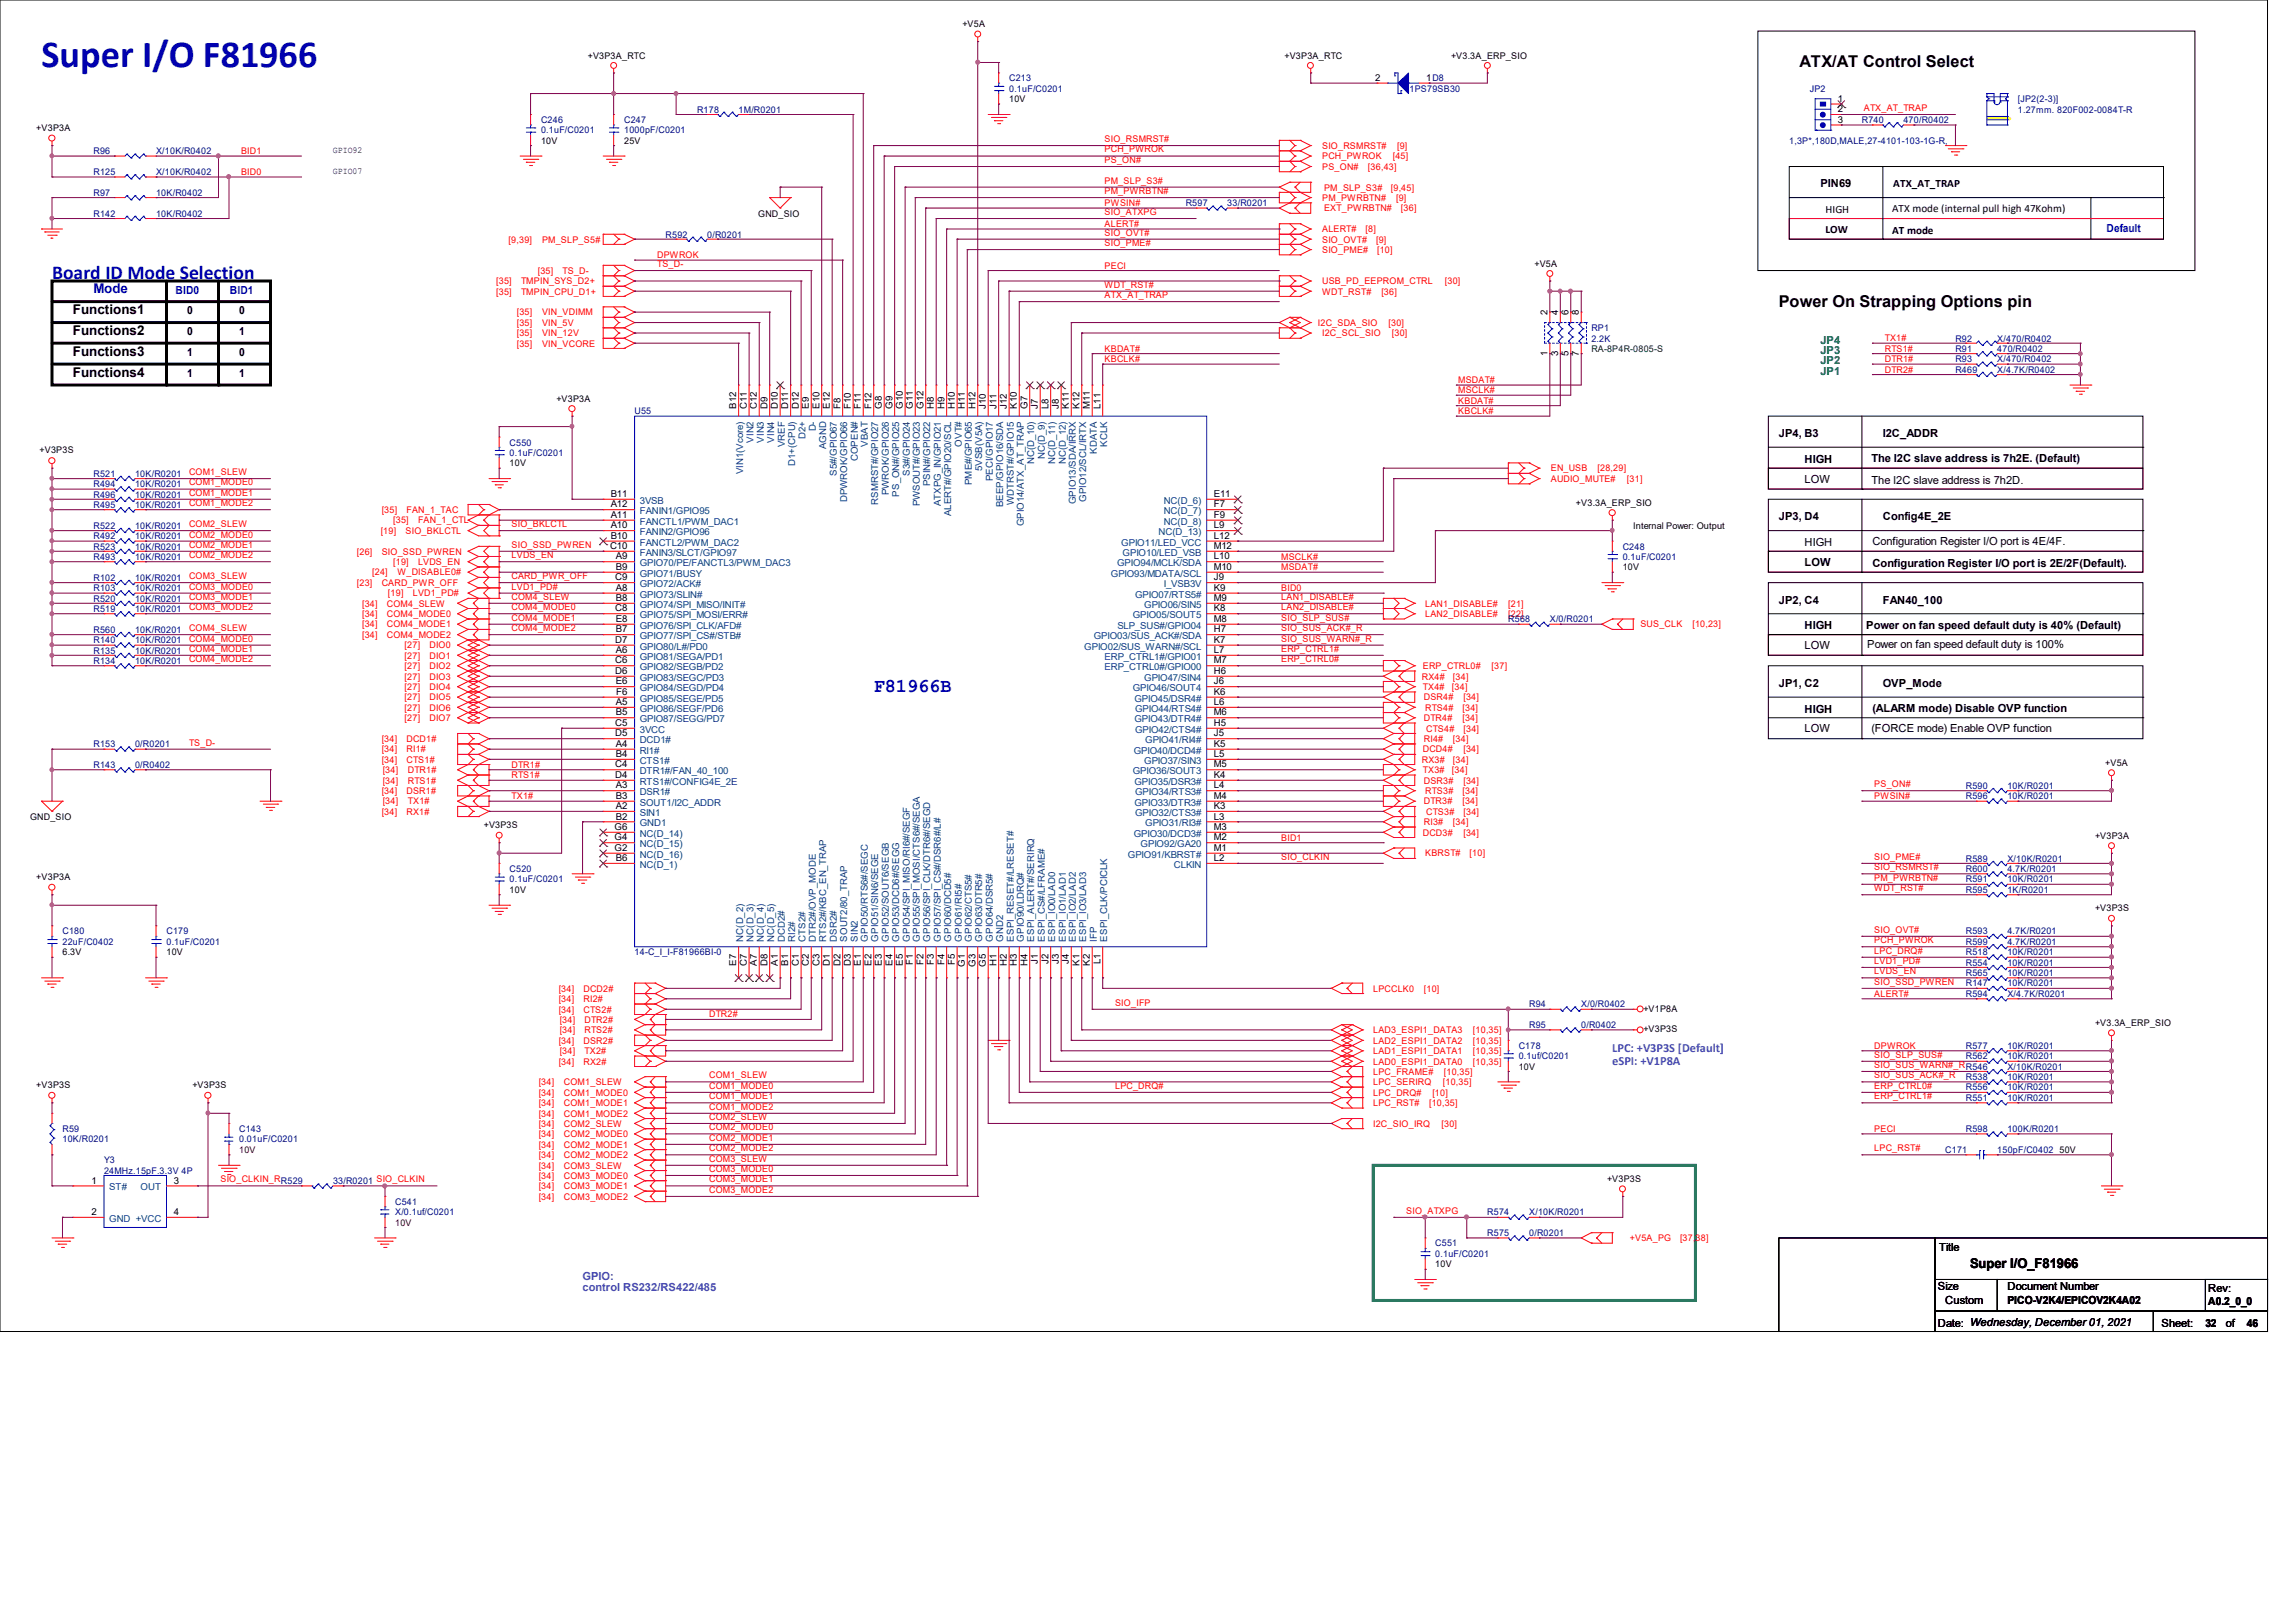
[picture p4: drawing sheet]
<svg xmlns="http://www.w3.org/2000/svg" width="297mm" height="210mm" viewBox="0 0 297 210" stroke-linecap="round" stroke-linejoin="round" font-family="sans-serif">
<defs><g id="words">
<text font-size="5" fill="#00f" x="5.4" y="8.7">Super I/O F81966</text>
<g font-size="2.5" fill="#00f">
<text x="6.7" y="36.1">Board ID Mode Selection</text>
<text x="113.1" y="89.6">F81966B</text>
</g>
<g font-size="2.1">
<text x="232.9" y="8.7">ATX/AT Control Select</text>
<text x="230.2" y="39.7">Power On Strapping Options pin</text>
</g>
<g font-size="1.7">
<text x="9.4" y="40.6">Functions1</text>
<text x="9.4" y="43.3">Functions2</text>
<text x="9.4" y="46">Functions3</text>
<text x="9.4" y="48.7">Functions4</text>
<text x="255" y="164.1">Super I/O_F81966</text>
</g>
<text font-size="1.7" fill="#00f" x="12.1" y="38">Mode</text>
<g font-size="1.6" fill="#8000ff">
<text x="208.7" y="136.1">LPC: +V3P3S [Default]</text>
<text x="208.7" y="137.8">eSPI: +V1P8A</text>
</g>
<g font-size="1.4">
<text x="235.6" y="24.3">PIN69</text>
<text x="236.3" y="27.6">HIGH</text>
<text x="244.9" y="27.5">ATX mode (internal pull high 47Kohm)</text>
<text x="245" y="24.3">ATX_AT_TRAP</text>
<text x="236.3" y="30.2">LOW</text>
<text x="244.9" y="30.3">AT mode</text>
<text x="24.2" y="40.7">0</text>
<text x="30.9" y="40.7">0</text>
<text x="24.2" y="43.4">0</text>
<text x="24.2" y="46.1">1</text>
<text x="30.9" y="43.4">1</text>
<text x="30.9" y="46.1">0</text>
<text x="24.2" y="48.7">1</text>
<text x="30.9" y="48.7">1</text>
<text x="230.2" y="56.6">JP4, B3</text>
<text x="233.6" y="59.9">HIGH</text>
<text x="242.2" y="59.8">The I2C slave address is 7h2E. (Default)</text>
<text x="243.7" y="56.6">I2C_ADDR</text>
<text x="233.6" y="62.5">LOW</text>
<text x="242.2" y="62.6">The I2C slave address is 7h2D.</text>
<text x="230.2" y="67.3">JP3, D4</text>
<text x="233.6" y="70.7">HIGH</text>
<text x="242.3" y="70.6">Configuration Register I/O port is 4E/4F.</text>
<text x="243.7" y="67.3">Config4E_2E</text>
<text x="233.6" y="73.2">LOW</text>
<text x="242.3" y="73.4">Configuration Register I/O port is 2E/2F(Default).</text>
<text x="230.2" y="78.1">JP2, C4</text>
<text x="233.6" y="81.4">HIGH</text>
<text x="241.5" y="81.4">Power on fan speed default duty is 40% (Default)</text>
<text x="241.6" y="83.9">Power on fan speed default duty is 100%</text>
<text x="243.7" y="78.1">FAN40_100</text>
<text x="230.2" y="88.9">JP1, C2</text>
<text x="233.6" y="84">LOW</text>
<text x="243.7" y="88.9">OVP_Mode</text>
<text x="233.6" y="92.2">HIGH</text>
<text x="233.6" y="94.7">LOW</text>
<text x="242.2" y="94.8">(FORCE mode) Enable OVP function</text>
<text x="242.3" y="92.1">(ALARM mode) Disable OVP function</text>
<text x="251" y="161.8">Title</text>
<text x="250.8" y="166.9">Size</text>
<text x="259.8" y="166.9">Document Number</text>
<text x="285.8" y="167.2">Rev:</text>
<text x="250.8" y="171.7">Date: Wednesday, December 01, 2021</text>
<text x="251.8" y="168.7">Custom</text>
<text x="259.8" y="168.7">PICO-V2K4/EPICOV2K4A02</text>
<text x="279.7" y="171.7">Sheet:</text>
<text x="285.4" y="171.7">32</text>
<text x="285.8" y="168.8">A0.2_0_0</text>
<text x="288.1" y="171.7">of</text>
<text x="290.8" y="171.7">46</text>
</g>
<g font-size="1.4" fill="#00f">
<text x="272.6" y="30">Default</text>
<text x="22.7" y="38.1">BID0</text>
<text x="29.8" y="38.1">BID1</text>
</g>
<g font-size="1.4" fill="#008000">
<text x="235.6" y="44.4">JP4</text>
<text x="235.6" y="47.1">JP2</text>
<text x="235.6" y="45.8">JP3</text>
<text x="235.6" y="48.5">JP1</text>
</g>
<g font-size="1.4" fill="#8000ff">
<text x="75.4" y="165.6">GPIO:</text>
<text x="75.4" y="167.1">control RS232/RS422/485</text>
</g>
<g font-size="1.2">
<text x="124.5" y="3.5">+V5A</text>
<text x="76.1" y="7.6">+V3P3A_RTC</text>
<text x="166.2" y="7.6">+V3P3A_RTC</text>
<text x="178" y="10.5">2</text>
<text x="184.6" y="10.5">1D8</text>
<text x="187.8" y="7.6">+V3.3A_ERP_SIO</text>
<text x="4.7" y="17">+V3P3A</text>
<text x="130.6" y="13.2">10V</text>
<text x="237.9" y="13.2">1</text>
<text x="237.9" y="14.5">2</text>
<text x="237.9" y="15.9">3</text>
<text x="43.1" y="19.8">GPIO92</text>
<text x="43.1" y="22.5">GPIO07</text>
<text x="70" y="18.6">10V</text>
<text x="80.8" y="18.6">25V</text>
<text x="98.1" y="28">GND_SIO</text>
<text x="198.6" y="34.5">+V5A</text>
<text x="200.3" y="40.8" transform="rotate(-90 200.3 40.8)">2</text>
<text x="201.6" y="40.8" transform="rotate(-90 201.6 40.8)">4</text>
<text x="203" y="40.8" transform="rotate(-90 203 40.8)">6</text>
<text x="204.3" y="40.8" transform="rotate(-90 204.3 40.8)">8</text>
<text x="200.3" y="46" transform="rotate(-90 200.3 46)">1</text>
<text x="201.6" y="46" transform="rotate(-90 201.6 46)">3</text>
<text x="203" y="46" transform="rotate(-90 203 46)">5</text>
<text x="204.3" y="46" transform="rotate(-90 204.3 46)">7</text>
<text x="72" y="52">+V3P3A</text>
<text x="95.3" y="52.9" transform="rotate(-90 95.3 52.9)">B12</text>
<text x="96.6" y="52.9" transform="rotate(-90 96.6 52.9)">C11</text>
<text x="98" y="52.9" transform="rotate(-90 98 52.9)">C12</text>
<text x="99.3" y="52.9" transform="rotate(-90 99.3 52.9)">D9</text>
<text x="100.7" y="52.9" transform="rotate(-90 100.7 52.9)">D10</text>
<text x="102" y="52.9" transform="rotate(-90 102 52.9)">D11</text>
<text x="103.4" y="52.9" transform="rotate(-90 103.4 52.9)">D12</text>
<text x="104.7" y="52.9" transform="rotate(-90 104.7 52.9)">E9</text>
<text x="106" y="52.9" transform="rotate(-90 106 52.9)">E10</text>
<text x="107.4" y="52.9" transform="rotate(-90 107.4 52.9)">E12</text>
<text x="108.8" y="52.9" transform="rotate(-90 108.8 52.9)">F8</text>
<text x="110.1" y="52.9" transform="rotate(-90 110.1 52.9)">F10</text>
<text x="111.4" y="52.9" transform="rotate(-90 111.4 52.9)">F11</text>
<text x="112.8" y="52.9" transform="rotate(-90 112.8 52.9)">F12</text>
<text x="114.1" y="52.9" transform="rotate(-90 114.1 52.9)">G8</text>
<text x="115.5" y="52.9" transform="rotate(-90 115.5 52.9)">G9</text>
<text x="116.8" y="52.9" transform="rotate(-90 116.8 52.9)">G10</text>
<text x="118.2" y="52.9" transform="rotate(-90 118.2 52.9)">G11</text>
<text x="119.5" y="52.9" transform="rotate(-90 119.5 52.9)">G12</text>
<text x="120.9" y="52.9" transform="rotate(-90 120.9 52.9)">H8</text>
<text x="122.2" y="52.9" transform="rotate(-90 122.2 52.9)">H9</text>
<text x="123.6" y="52.9" transform="rotate(-90 123.6 52.9)">H10</text>
<text x="124.9" y="52.9" transform="rotate(-90 124.9 52.9)">H11</text>
<text x="126.2" y="52.9" transform="rotate(-90 126.2 52.9)">H12</text>
<text x="127.6" y="52.9" transform="rotate(-90 127.6 52.9)">J10</text>
<text x="128.9" y="52.9" transform="rotate(-90 128.9 52.9)">J11</text>
<text x="130.3" y="52.9" transform="rotate(-90 130.3 52.9)">J12</text>
<text x="131.6" y="52.9" transform="rotate(-90 131.6 52.9)">K10</text>
<text x="133" y="52.9" transform="rotate(-90 133 52.9)">G7</text>
<text x="134.3" y="52.9" transform="rotate(-90 134.3 52.9)">J7</text>
<text x="135.7" y="52.9" transform="rotate(-90 135.7 52.9)">L8</text>
<text x="137" y="52.9" transform="rotate(-90 137 52.9)">J8</text>
<text x="138.3" y="52.9" transform="rotate(-90 138.3 52.9)">K11</text>
<text x="139.7" y="52.9" transform="rotate(-90 139.7 52.9)">K12</text>
<text x="141.1" y="52.9" transform="rotate(-90 141.1 52.9)">M11</text>
<text x="142.4" y="52.9" transform="rotate(-90 142.4 52.9)">L11</text>
<text x="5.1" y="58.6">+V3P3S</text>
<text x="66" y="60.3">10V</text>
<text x="79" y="64.3">B11</text>
<text x="79" y="65.7">A12</text>
<text x="157.1" y="65.7">F7</text>
<text x="157.1" y="64.3">E11</text>
<text x="204" y="65.4">+V3.3A_ERP_SIO</text>
<text x="78.9" y="71">C10</text>
<text x="79" y="67">A11</text>
<text x="79" y="68.4">A10</text>
<text x="79" y="69.7">B10</text>
<text x="157.1" y="71">M12</text>
<text x="157.1" y="69.7">L12</text>
<text x="157.1" y="67">F9</text>
<text x="157.1" y="68.4">L9</text>
<text x="211.4" y="68.4">Internal Power: Output</text>
<text x="79.6" y="75.1">C9</text>
<text x="79.7" y="72.4">A9</text>
<text x="79.7" y="73.7">B9</text>
<text x="79.7" y="76.5">A8</text>
<text x="79.7" y="77.8">B8</text>
<text x="157.1" y="77.8">M9</text>
<text x="157.1" y="76.5">K9</text>
<text x="157.1" y="75.1">J9</text>
<text x="157.1" y="73.7">M10</text>
<text x="157.1" y="72.4">L10</text>
<text x="210" y="73.8">10V</text>
<text x="79.6" y="79.1">C8</text>
<text x="79.6" y="83.2">D7</text>
<text x="79.7" y="80.5">E8</text>
<text x="79.7" y="81.8">B7</text>
<text x="157.1" y="83.2">K7</text>
<text x="157.1" y="81.8">H7</text>
<text x="157.1" y="80.5">M8</text>
<text x="157.1" y="79.1">K8</text>
<text x="79.6" y="85.9">C6</text>
<text x="79.6" y="87.2">D6</text>
<text x="79.7" y="84.5">A6</text>
<text x="79.7" y="88.6">E6</text>
<text x="79.8" y="89.9">F6</text>
<text x="157.1" y="89.9">K6</text>
<text x="157.1" y="88.6">J6</text>
<text x="157.1" y="87.2">H6</text>
<text x="157.1" y="85.9">M7</text>
<text x="157.1" y="84.5">L7</text>
<text x="79.6" y="93.9">C5</text>
<text x="79.6" y="95.3">D5</text>
<text x="79.7" y="91.2">A5</text>
<text x="79.7" y="92.6">B5</text>
<text x="157.1" y="95.3">J5</text>
<text x="157.1" y="93.9">H5</text>
<text x="157.1" y="92.6">M6</text>
<text x="157.1" y="91.2">L6</text>
<text x="79.6" y="99.3">C4</text>
<text x="79.6" y="100.7">D4</text>
<text x="79.7" y="96.6">A4</text>
<text x="79.7" y="98">B4</text>
<text x="157.1" y="100.7">K4</text>
<text x="157.1" y="99.3">M5</text>
<text x="157.1" y="98">L5</text>
<text x="157.1" y="96.6">K5</text>
<text x="272.5" y="99.1">+V5A</text>
<text x="3.9" y="106.1">GND_SIO</text>
<text x="62.6" y="107.2">+V3P3S</text>
<text x="79.5" y="107.4">G6</text>
<text x="79.7" y="102">A3</text>
<text x="79.7" y="103.4">B3</text>
<text x="79.7" y="104.7">A2</text>
<text x="79.7" y="106">B2</text>
<text x="157.1" y="107.4">M3</text>
<text x="157.1" y="106">L3</text>
<text x="157.1" y="104.7">K3</text>
<text x="157.1" y="103.4">M4</text>
<text x="157.1" y="102">L4</text>
<text x="4.7" y="113.9">+V3P3A</text>
<text x="79.5" y="108.8">G4</text>
<text x="79.5" y="110.1">G2</text>
<text x="79.7" y="111.4">B6</text>
<text x="157.1" y="111.4">L2</text>
<text x="157.1" y="110.1">M1</text>
<text x="157.1" y="108.8">M2</text>
<text x="271.1" y="108.5">+V3P3A</text>
<text x="66" y="115.5">10V</text>
<text x="271.1" y="117.9">+V3P3S</text>
<text x="8.1" y="123.6">6.3V</text>
<text x="21.5" y="123.6">10V</text>
<text x="95.3" y="125" transform="rotate(-90 95.3 125)">E7</text>
<text x="96.6" y="125" transform="rotate(-90 96.6 125)">C7</text>
<text x="98" y="125" transform="rotate(-90 98 125)">A7</text>
<text x="99.3" y="125" transform="rotate(-90 99.3 125)">D8</text>
<text x="100.7" y="125" transform="rotate(-90 100.7 125)">A1</text>
<text x="102" y="125" transform="rotate(-90 102 125)">B1</text>
<text x="103.4" y="125" transform="rotate(-90 103.4 125)">C1</text>
<text x="104.7" y="125" transform="rotate(-90 104.7 125)">C2</text>
<text x="106" y="125" transform="rotate(-90 106 125)">C3</text>
<text x="107.4" y="125" transform="rotate(-90 107.4 125)">D1</text>
<text x="108.8" y="125" transform="rotate(-90 108.8 125)">D2</text>
<text x="110.1" y="125" transform="rotate(-90 110.1 125)">D3</text>
<text x="111.4" y="125" transform="rotate(-90 111.4 125)">E1</text>
<text x="112.8" y="125" transform="rotate(-90 112.8 125)">E2</text>
<text x="114.1" y="125" transform="rotate(-90 114.1 125)">E3</text>
<text x="115.5" y="125" transform="rotate(-90 115.5 125)">E4</text>
<text x="116.8" y="125" transform="rotate(-90 116.8 125)">E5</text>
<text x="118.2" y="124.9" transform="rotate(-90 118.2 124.9)">F1</text>
<text x="119.5" y="124.9" transform="rotate(-90 119.5 124.9)">F2</text>
<text x="120.9" y="124.9" transform="rotate(-90 120.9 124.9)">F3</text>
<text x="122.2" y="124.9" transform="rotate(-90 122.2 124.9)">F4</text>
<text x="123.6" y="124.9" transform="rotate(-90 123.6 124.9)">F5</text>
<text x="124.9" y="125.1" transform="rotate(-90 124.9 125.1)">G1</text>
<text x="126.2" y="125.1" transform="rotate(-90 126.2 125.1)">G3</text>
<text x="127.6" y="125.1" transform="rotate(-90 127.6 125.1)">G5</text>
<text x="128.9" y="125" transform="rotate(-90 128.9 125)">H1</text>
<text x="130.3" y="125" transform="rotate(-90 130.3 125)">H2</text>
<text x="131.6" y="125" transform="rotate(-90 131.6 125)">H3</text>
<text x="133" y="125" transform="rotate(-90 133 125)">H4</text>
<text x="134.3" y="124.8" transform="rotate(-90 134.3 124.8)">J1</text>
<text x="135.7" y="124.8" transform="rotate(-90 135.7 124.8)">J2</text>
<text x="137" y="124.8" transform="rotate(-90 137 124.8)">J3</text>
<text x="138.3" y="124.8" transform="rotate(-90 138.3 124.8)">J4</text>
<text x="139.7" y="125" transform="rotate(-90 139.7 125)">K1</text>
<text x="141.1" y="125" transform="rotate(-90 141.1 125)">K2</text>
<text x="142.4" y="124.8" transform="rotate(-90 142.4 124.8)">L1</text>
<text x="212.7" y="130.9">+V1P8A</text>
<text x="212.7" y="133.6">+V3P3S</text>
<text x="271.1" y="132.8">+V3.3A_ERP_SIO</text>
<text x="4.7" y="140.8">+V3P3S</text>
<text x="24.9" y="140.8">+V3P3S</text>
<text x="196.5" y="138.4">10V</text>
<text x="266.5" y="149.2">50V</text>
<text x="11.9" y="153.2">1</text>
<text x="22.5" y="153.2">3</text>
<text x="208" y="153">+V3P3S</text>
<text x="11.9" y="157.2">2</text>
<text x="22.5" y="157.2">4</text>
<text x="185.8" y="164">10V</text>
</g>
<g font-size="1.2" fill="#000080">
<text x="130.6" y="10.5">C213</text>
<text x="130.6" y="11.9">0.1uF/C0201</text>
<text x="182.4" y="11.9">1PS79SB30</text>
<text x="234.2" y="11.9">JP2</text>
<text x="70" y="15.9">C246</text>
<text x="70" y="17.3">0.1uF/C0201</text>
<text x="80.8" y="15.9">C247</text>
<text x="80.8" y="17.3">1000pF/C0201</text>
<text x="90.2" y="14.6">R178</text>
<text x="95.6" y="14.6">1M/R0201</text>
<text x="241" y="15.9">R740</text>
<text x="246.3" y="15.9">470/R0402</text>
<text x="261.1" y="13.2">[JP2(2-3)]</text>
<text x="261.1" y="14.6">1.27mm. 820F002-0084T-R</text>
<text x="12.1" y="19.9">R96</text>
<text x="12.1" y="22.6">R125</text>
<text x="20.2" y="19.9">X/10K/R0402</text>
<text x="20.2" y="22.6">X/10K/R0402</text>
<text x="231.6" y="18.6">1,3P*,180D,MALE,27-4101-103-1G-R,</text>
<text x="12.1" y="28">R142</text>
<text x="12.1" y="25.3">R97</text>
<text x="20.2" y="28">10K/R0402</text>
<text x="20.2" y="25.3">10K/R0402</text>
<text x="153.5" y="26.7">R597</text>
<text x="158.8" y="26.7">33/R0201</text>
<text x="86.1" y="30.7">R592</text>
<text x="91.5" y="30.7">0/R0201</text>
<text x="205.9" y="42.8">RP1</text>
<text x="205.9" y="44.2">2.2K</text>
<text x="253.1" y="46.9">R93</text>
<text x="253.1" y="44.2">R92</text>
<text x="253.1" y="45.5">R91</text>
<text x="258.5" y="46.9">X/470/R0402</text>
<text x="258.5" y="44.2">X/470/R0402</text>
<text x="258.5" y="45.5">470/R0402</text>
<text x="82.1" y="53.6">U55</text>
<text x="253.1" y="48.2">R469</text>
<text x="258.5" y="48.2">X/4.7K/R0402</text>
<text x="66" y="57.7">C550</text>
<text x="66" y="59">0.1uF/C0201</text>
<text x="12.1" y="61.7">R521</text>
<text x="12.1" y="65.7">R495</text>
<text x="12.1" y="63">R494</text>
<text x="12.1" y="64.4">R496</text>
<text x="17.5" y="61.7">10K/R0201</text>
<text x="17.5" y="65.7">10K/R0201</text>
<text x="17.5" y="63">10K/R0201</text>
<text x="17.5" y="64.4">10K/R0201</text>
<text x="12.1" y="71.1">R523</text>
<text x="12.1" y="69.8">R492</text>
<text x="12.1" y="68.4">R522</text>
<text x="17.5" y="71.1">10K/R0201</text>
<text x="17.5" y="69.8">10K/R0201</text>
<text x="17.5" y="68.4">10K/R0201</text>
<text x="210" y="71.1">C248</text>
<text x="12.1" y="76.5">R103</text>
<text x="12.1" y="77.9">R520</text>
<text x="12.1" y="72.4">R493</text>
<text x="12.1" y="75.1">R102</text>
<text x="17.5" y="76.5">10K/R0201</text>
<text x="17.5" y="77.9">10K/R0201</text>
<text x="17.5" y="72.4">10K/R0201</text>
<text x="17.5" y="75.1">10K/R0201</text>
<text x="210" y="72.4">0.1uF/C0201</text>
<text x="12.1" y="79.2">R519</text>
<text x="12.1" y="81.9">R560</text>
<text x="12.1" y="83.2">R140</text>
<text x="17.5" y="79.2">10K/R0201</text>
<text x="17.5" y="81.9">10K/R0201</text>
<text x="17.5" y="83.2">10K/R0201</text>
<text x="195.2" y="80.5">R568</text>
<text x="200.6" y="80.5">X/0/R0201</text>
<text x="12.1" y="85.9">R134</text>
<text x="12.1" y="84.6">R135</text>
<text x="17.5" y="85.9">10K/R0201</text>
<text x="17.5" y="84.6">10K/R0201</text>
<text x="12.1" y="99.4">R143</text>
<text x="12.1" y="96.7">R153</text>
<text x="17.5" y="99.4">0/R0402</text>
<text x="17.5" y="96.7">0/R0201</text>
<text x="254.4" y="102.1">R590</text>
<text x="254.4" y="103.4">R596</text>
<text x="259.8" y="102.1">10K/R0201</text>
<text x="259.8" y="103.4">10K/R0201</text>
<text x="66" y="112.8">C520</text>
<text x="254.4" y="112.8">R600</text>
<text x="254.4" y="111.5">R589</text>
<text x="259.8" y="112.8">4.7K/R0201</text>
<text x="259.8" y="111.5">X/10K/R0201</text>
<text x="66" y="114.2">0.1uF/C0201</text>
<text x="254.4" y="115.5">R595</text>
<text x="254.4" y="114.2">R591</text>
<text x="259.8" y="115.5">1K/R0201</text>
<text x="259.8" y="114.2">10K/R0201</text>
<text x="8.1" y="120.9">C180</text>
<text x="8.1" y="122.3">22uF/C0402</text>
<text x="21.5" y="120.9">C179</text>
<text x="21.5" y="122.3">0.1uF/C0201</text>
<text x="82.1" y="123.6">14-C_I_I-F81966BI-0</text>
<text x="254.4" y="123.6">R518</text>
<text x="254.4" y="120.9">R593</text>
<text x="254.4" y="125">R554</text>
<text x="254.4" y="122.3">R599</text>
<text x="259.8" y="123.6">10K/R0201</text>
<text x="259.8" y="120.9">4.7K/R0201</text>
<text x="259.8" y="125">10K/R0201</text>
<text x="259.8" y="122.3">4.7K/R0201</text>
<text x="197.9" y="130.3">R94</text>
<text x="204.6" y="130.3">X/0/R0402</text>
<text x="254.4" y="127.6">R147</text>
<text x="254.4" y="126.3">R565</text>
<text x="254.4" y="129">R594</text>
<text x="259.8" y="127.6">10K/R0201</text>
<text x="259.8" y="126.3">10K/R0201</text>
<text x="259.8" y="129">X/4.7K/R0201</text>
<text x="196.5" y="135.7">C178</text>
<text x="196.5" y="137.1">0.1uf/C0201</text>
<text x="197.9" y="133">R95</text>
<text x="204.6" y="133">0/R0402</text>
<text x="254.4" y="137.1">R562</text>
<text x="254.4" y="135.7">R577</text>
<text x="259.8" y="137.1">10K/R0201</text>
<text x="259.8" y="135.7">10K/R0201</text>
<text x="254.4" y="142.5">R551</text>
<text x="254.4" y="141.1">R556</text>
<text x="254.4" y="139.7">R538</text>
<text x="259.8" y="142.5">10K/R0201</text>
<text x="259.8" y="138.4">X/10K/R0201</text>
<text x="259.8" y="141.1">10K/R0201</text>
<text x="259.8" y="139.7">10K/R0201</text>
<text x="8.1" y="146.5">R59</text>
<text x="8.1" y="147.8">10K/R0201</text>
<text x="30.9" y="146.5">C143</text>
<text x="30.9" y="147.8">0.01uF/C0201</text>
<text x="251.7" y="149.2">C171</text>
<text x="254.4" y="146.5">R598</text>
<text x="258.5" y="149.2">150pF/C0402</text>
<text x="259.8" y="146.5">100K/R0201</text>
<text x="13.5" y="150.5">Y3</text>
<text x="13.5" y="151.9">24MHz.15pF.3.3V 4P</text>
<text x="43.1" y="153.2">33/R0201 SIO_CLKIN</text>
<text x="51.1" y="155.9">C541</text>
<text x="51.1" y="157.3">X/0.1uf/C0201</text>
<text x="185.8" y="161.3">C551</text>
<text x="192.5" y="159.9">R575</text>
<text x="192.5" y="157.3">R574</text>
<text x="197.9" y="159.9">0/R0201</text>
<text x="197.9" y="157.3">X/10K/R0201</text>
<text x="185.8" y="162.6">0.1uF/C0201</text>
</g>
<g font-size="1.2" fill="#f00">
<text x="241.2" y="14.4">ATX_AT_TRAP</text>
<text x="31.2" y="19.9">BID1</text>
<text x="31.2" y="22.6">BID0</text>
<text x="143" y="18.4">SIO_RSMRST#</text>
<text x="143" y="23.7">PM_SLP_S3#</text>
<text x="143" y="21.1">PS_ON#</text>
<text x="143" y="19.7">PCH_PWROK</text>
<text x="171.1" y="19.3">SIO_RSMRST#</text>
<text x="171.1" y="20.6">PCH_PWROK</text>
<text x="171.1" y="22">PS_ON#</text>
<text x="177" y="22">[36,43]</text>
<text x="180.3" y="20.6">[45]</text>
<text x="180.8" y="19.3">[9]</text>
<text x="143" y="25.1">PM_PWRBTN#</text>
<text x="143" y="27.8">SIO_ATXPG</text>
<text x="143" y="26.7">PWSIN#</text>
<text x="143" y="29.4">ALERT#</text>
<text x="171.1" y="26">PM_PWRBTN#</text>
<text x="171.4" y="24.7">PM_SLP_S3#</text>
<text x="171.4" y="27.3">EXT_PWRBTN#</text>
<text x="180" y="24.7">[9,45]</text>
<text x="180.7" y="26">[9]</text>
<text x="181.3" y="27.3">[36]</text>
<text x="65.8" y="31.4">[9,39]</text>
<text x="69.6" y="35.4">[35]</text>
<text x="70.1" y="31.4">PM_SLP_S5#</text>
<text x="72.8" y="35.4">TS_D-</text>
<text x="85" y="33.4">DPWROK</text>
<text x="85" y="34.5">TS_D-</text>
<text x="143" y="31.8">SIO_PME#</text>
<text x="143" y="34.8">PECI</text>
<text x="143" y="30.5">SIO_OVT#</text>
<text x="171.1" y="31.4">SIO_OVT#</text>
<text x="171.1" y="32.7">SIO_PME#</text>
<text x="171.1" y="30.1">ALERT#</text>
<text x="176.7" y="30.1">[8]</text>
<text x="178.1" y="31.4">[9]</text>
<text x="178.2" y="32.7">[10]</text>
<text x="64.2" y="38.1">[35]</text>
<text x="64.2" y="36.8">[35]</text>
<text x="66.9" y="40.8">[35]</text>
<text x="67.4" y="38.1">TMPIN_CPU_D1+</text>
<text x="67.4" y="36.8">TMPIN_SYS_D2+</text>
<text x="70.1" y="40.8">VIN_VDIMM</text>
<text x="143" y="37.2">WDT_RST#</text>
<text x="143" y="38.6">ATX_AT_TRAP</text>
<text x="171.1" y="38.1">WDT_RST#</text>
<text x="171.1" y="36.8">USB_PD_EEPROM_CTRL</text>
<text x="178.8" y="38.1">[36]</text>
<text x="187" y="36.8">[30]</text>
<text x="66.9" y="44.9">[35]</text>
<text x="66.9" y="43.5">[35]</text>
<text x="66.9" y="42.2">[35]</text>
<text x="70.1" y="44.9">VIN_VCORE</text>
<text x="70.1" y="43.5">VIN_12V</text>
<text x="70.1" y="42.2">VIN_5V</text>
<text x="143" y="46.9">KBCLK#</text>
<text x="143" y="45.5">KBDAT#</text>
<text x="170.6" y="42.2">I2C_SDA_SIO</text>
<text x="171.1" y="43.5">I2C_SCL_SIO</text>
<text x="179.7" y="42.2">[30]</text>
<text x="180.1" y="43.5">[30]</text>
<text x="243.9" y="44.2">TX1#</text>
<text x="243.9" y="45.5">RTS1#</text>
<text x="243.9" y="46.9">DTR1#</text>
<text x="188.7" y="49.6">MSDAT#</text>
<text x="188.7" y="53.6">KBCLK#</text>
<text x="188.7" y="52.2">KBDAT#</text>
<text x="188.7" y="50.9">MSCLK#</text>
<text x="243.9" y="48.2">DTR2#</text>
<text x="24.5" y="62.8">COM1_MODE0</text>
<text x="24.5" y="64.1">COM1_MODE1</text>
<text x="24.5" y="61.5">COM1_SLEW</text>
<text x="24.5" y="65.5">COM1_MODE2</text>
<text x="200.7" y="61">EN_USB</text>
<text x="200.7" y="62.4">AUDIO_MUTE#</text>
<text x="206.8" y="61">[28,29]</text>
<text x="210.6" y="62.4">[31]</text>
<text x="24.5" y="69.6">COM2_MODE0</text>
<text x="24.5" y="70.9">COM2_MODE1</text>
<text x="24.5" y="68.2">COM2_SLEW</text>
<text x="46.2" y="71.8">[26]</text>
<text x="49.3" y="69.1">[19]</text>
<text x="49.4" y="66.4">[35]</text>
<text x="49.4" y="71.8">SIO_SSD_PWREN</text>
<text x="50.9" y="67.7">[35]</text>
<text x="52.5" y="69.1">SIO_BKLCTL</text>
<text x="52.6" y="66.4">FAN_1_TAC</text>
<text x="54.1" y="67.7">FAN_1_CTL</text>
<text x="66.2" y="68.2">SIO_BKLCTL</text>
<text x="66.2" y="70.9">SIO_SSD_PWREN</text>
<text x="24.5" y="72.2">COM2_MODE2</text>
<text x="24.5" y="74.9">COM3_SLEW</text>
<text x="24.5" y="76.3">COM3_MODE0</text>
<text x="24.5" y="77.6">COM3_MODE1</text>
<text x="46.2" y="75.8">[23]</text>
<text x="48.2" y="74.5">[24]</text>
<text x="49.4" y="75.8">CARD_PWR_OFF</text>
<text x="50.2" y="77.2">[19]</text>
<text x="50.9" y="73.1">[19]</text>
<text x="51.4" y="74.5">W_DISABLE0#</text>
<text x="53.4" y="77.2">LVD1_PD#</text>
<text x="54.1" y="73.1">LVDS_EN</text>
<text x="66.2" y="72.2">LVDS_EN</text>
<text x="66.2" y="76.3">LVD1_PD#</text>
<text x="66.2" y="74.9">CARD_PWR_OFF</text>
<text x="66.2" y="77.6">COM4_SLEW</text>
<text x="165.8" y="72.4">MSCLK#</text>
<text x="165.8" y="73.8">MSDAT#</text>
<text x="165.8" y="77.6">LAN1_DISABLE#</text>
<text x="165.8" y="76.5">BID0</text>
<text x="24.5" y="79">COM3_MODE2</text>
<text x="24.5" y="81.7">COM4_SLEW</text>
<text x="24.5" y="83">COM4_MODE0</text>
<text x="46.9" y="78.5">[34]</text>
<text x="46.9" y="79.8">[34]</text>
<text x="46.9" y="81.2">[34]</text>
<text x="46.9" y="82.6">[34]</text>
<text x="50.1" y="78.5">COM4_SLEW</text>
<text x="50.1" y="79.8">COM4_MODE0</text>
<text x="50.1" y="81.2">COM4_MODE1</text>
<text x="50.1" y="82.6">COM4_MODE2</text>
<text x="52.4" y="83.9">[27]</text>
<text x="55.6" y="83.9">DIO0</text>
<text x="66.2" y="79">COM4_MODE0</text>
<text x="66.2" y="80.3">COM4_MODE1</text>
<text x="66.2" y="81.7">COM4_MODE2</text>
<text x="165.8" y="83">SIO_SUS_WARN#_R</text>
<text x="165.8" y="81.7">SIO_SUS_ACK#_R</text>
<text x="165.8" y="80.3">SIO_SLP_SUS#</text>
<text x="165.8" y="79">LAN2_DISABLE#</text>
<text x="184.4" y="79.8">LAN2_DISABLE#</text>
<text x="184.4" y="78.5">LAN1_DISABLE#</text>
<text x="195.2" y="79.8">[22]</text>
<text x="195.2" y="78.5">[21]</text>
<text x="212.3" y="81.2">SUS_CLK</text>
<text x="219" y="81.2">[10,23]</text>
<text x="24.5" y="84.3">COM4_MODE1</text>
<text x="24.5" y="85.7">COM4_MODE2</text>
<text x="52.4" y="85.3">[27]</text>
<text x="52.4" y="86.6">[27]</text>
<text x="52.4" y="87.9">[27]</text>
<text x="52.4" y="89.3">[27]</text>
<text x="55.6" y="85.3">DIO1</text>
<text x="55.6" y="86.6">DIO2</text>
<text x="55.6" y="87.9">DIO3</text>
<text x="55.6" y="89.3">DIO4</text>
<text x="165.8" y="85.7">ERP_CTRL0#</text>
<text x="165.8" y="84.3">ERP_CTRL1#</text>
<text x="184" y="87.9">RX4#</text>
<text x="184.1" y="89.3">TX4#</text>
<text x="184.1" y="86.6">ERP_CTRL0#</text>
<text x="187.9" y="89.3">[34]</text>
<text x="188" y="87.9">[34]</text>
<text x="193" y="86.6">[37]</text>
<text x="52.4" y="90.6">[27]</text>
<text x="52.4" y="92">[27]</text>
<text x="52.4" y="93.3">[27]</text>
<text x="55.6" y="90.6">DIO5</text>
<text x="55.6" y="92">DIO6</text>
<text x="55.6" y="93.3">DIO7</text>
<text x="184.3" y="90.6">DSR4#</text>
<text x="184.3" y="93.3">DTR4#</text>
<text x="184.4" y="92">RTS4#</text>
<text x="184.6" y="94.7">CTS4#</text>
<text x="189.3" y="92">[34]</text>
<text x="189.3" y="93.3">[34]</text>
<text x="189.4" y="94.7">[34]</text>
<text x="189.4" y="90.6">[34]</text>
<text x="24.5" y="96.5">TS_D-</text>
<text x="49.4" y="97.4">[34]</text>
<text x="49.4" y="98.7">[34]</text>
<text x="49.4" y="96">[34]</text>
<text x="49.5" y="100">[34]</text>
<text x="49.5" y="101.4">[34]</text>
<text x="52.6" y="97.4">RI1#</text>
<text x="52.6" y="98.7">CTS1#</text>
<text x="52.6" y="96">DCD1#</text>
<text x="52.8" y="100">DTR1#</text>
<text x="52.8" y="101.4">RTS1#</text>
<text x="66.2" y="99.4">DTR1#</text>
<text x="66.2" y="100.7">RTS1#</text>
<text x="184" y="98.7">RX3#</text>
<text x="184.1" y="100">TX3#</text>
<text x="184.1" y="97.4">DCD4#</text>
<text x="184.3" y="101.4">DSR3#</text>
<text x="184.3" y="96">RI4#</text>
<text x="187.9" y="100">[34]</text>
<text x="188" y="98.7">[34]</text>
<text x="188" y="96">[34]</text>
<text x="189.4" y="97.4">[34]</text>
<text x="189.4" y="101.4">[34]</text>
<text x="242.6" y="101.9">PS_ON#</text>
<text x="49.4" y="102.7">[34]</text>
<text x="49.4" y="105.5">[34]</text>
<text x="49.5" y="104.1">[34]</text>
<text x="52.6" y="102.7">DSR1#</text>
<text x="52.6" y="105.5">RX1#</text>
<text x="52.8" y="104.1">TX1#</text>
<text x="66.2" y="103.4">TX1#</text>
<text x="184.3" y="106.8">RI3#</text>
<text x="184.3" y="104.1">DTR3#</text>
<text x="184.4" y="102.7">RTS3#</text>
<text x="184.6" y="105.5">CTS3#</text>
<text x="188" y="106.8">[34]</text>
<text x="189.3" y="102.7">[34]</text>
<text x="189.3" y="104.1">[34]</text>
<text x="189.4" y="105.5">[34]</text>
<text x="242.6" y="103.4">PWSIN#</text>
<text x="165.8" y="111.3">SIO_CLKIN</text>
<text x="165.8" y="108.8">BID1</text>
<text x="184.1" y="108.1">DCD3#</text>
<text x="184.4" y="110.8">KBRST#</text>
<text x="189.4" y="108.1">[34]</text>
<text x="190.2" y="110.8">[10]</text>
<text x="242.6" y="111.3">SIO_PME#</text>
<text x="242.6" y="112.6">SIO_RSMRST#</text>
<text x="242.6" y="114">PM_PWRBTN#</text>
<text x="242.6" y="115.3">WDT_RST#</text>
<text x="242.6" y="122">PCH_PWROK</text>
<text x="242.6" y="120.7">SIO_OVT#</text>
<text x="242.6" y="123.4">LPC_DRQ#</text>
<text x="242.6" y="124.7">LVD1_PD#</text>
<text x="72.3" y="128.3">[34]</text>
<text x="72.3" y="129.7">[34]</text>
<text x="72.3" y="131">[34]</text>
<text x="75.5" y="128.3">DCD2#</text>
<text x="75.5" y="129.7">RI2#</text>
<text x="75.5" y="131">CTS2#</text>
<text x="91.8" y="131.7">DTR2#</text>
<text x="144.3" y="130.1">SIO_IFP</text>
<text x="177.7" y="128.3">LPCCLK0</text>
<text x="184.3" y="128.3">[10]</text>
<text x="242.6" y="126.1">LVDS_EN</text>
<text x="242.6" y="127.4">SIO_SSD_PWREN</text>
<text x="242.6" y="129">ALERT#</text>
<text x="72.3" y="135">[34]</text>
<text x="72.3" y="137.8">[34]</text>
<text x="72.4" y="132.4">[34]</text>
<text x="72.4" y="133.7">[34]</text>
<text x="72.4" y="136.4">[34]</text>
<text x="75.5" y="135">DSR2#</text>
<text x="75.5" y="137.8">RX2#</text>
<text x="75.6" y="132.4">DTR2#</text>
<text x="75.6" y="133.7">RTS2#</text>
<text x="75.6" y="136.4">TX2#</text>
<text x="177.7" y="137.8">LAD0_ESPI1_DATA0</text>
<text x="177.7" y="136.4">LAD1_ESPI1_DATA1</text>
<text x="177.7" y="135">LAD2_ESPI1_DATA2</text>
<text x="177.7" y="133.7">LAD3_ESPI1_DATA3</text>
<text x="190.6" y="137.8">[10,35]</text>
<text x="190.6" y="136.4">[10,35]</text>
<text x="190.6" y="135">[10,35]</text>
<text x="190.6" y="133.7">[10,35]</text>
<text x="242.6" y="136.9">SIO_SLP_SUS#</text>
<text x="242.6" y="135.7">DPWROK</text>
<text x="69.7" y="140.4">[34]</text>
<text x="69.7" y="141.8">[34]</text>
<text x="69.7" y="143.1">[34]</text>
<text x="73" y="140.4">COM1_SLEW</text>
<text x="73" y="141.8">COM1_MODE0</text>
<text x="73" y="143.1">COM1_MODE1</text>
<text x="91.8" y="142.2">COM1_MODE1</text>
<text x="91.8" y="140.9">COM1_MODE0</text>
<text x="91.8" y="139.5">COM1_SLEW</text>
<text x="91.8" y="143.6">COM1_MODE2</text>
<text x="144.3" y="140.9">LPC_DRQ#</text>
<text x="177.7" y="139.1">LPC_FRAME#</text>
<text x="177.7" y="143.1">LPC_RST#</text>
<text x="177.7" y="140.4">LPC_SERIRQ</text>
<text x="177.7" y="141.8">LPC_DRQ#</text>
<text x="184.9" y="143.1">[10,35]</text>
<text x="185.4" y="141.8">[10]</text>
<text x="186.7" y="140.4">[10,35]</text>
<text x="186.9" y="139.1">[10,35]</text>
<text x="242.6" y="140.9">ERP_CTRL0#</text>
<text x="242.6" y="142.2">ERP_CTRL1#</text>
<text x="242.6" y="139.5">SIO_SUS_ACK#_R</text>
<text x="242.6" y="138.2">SIO_SUS_WARN#_RR546</text>
<text x="69.7" y="144.5">[34]</text>
<text x="69.7" y="145.8">[34]</text>
<text x="69.7" y="147.2">[34]</text>
<text x="69.7" y="148.5">[34]</text>
<text x="69.7" y="149.9">[34]</text>
<text x="73" y="144.5">COM1_MODE2</text>
<text x="73" y="145.8">COM2_SLEW</text>
<text x="73" y="147.2">COM2_MODE0</text>
<text x="73" y="148.5">COM2_MODE1</text>
<text x="73" y="149.9">COM2_MODE2</text>
<text x="91.8" y="146.3">COM2_MODE0</text>
<text x="91.8" y="144.9">COM2_SLEW</text>
<text x="91.8" y="149">COM2_MODE2</text>
<text x="91.8" y="147.6">COM2_MODE1</text>
<text x="177.7" y="145.8">I2C_SIO_IRQ</text>
<text x="186.6" y="145.8">[30]</text>
<text x="242.6" y="146.5">PECI</text>
<text x="242.6" y="149">LPC_RST#</text>
<text x="28.5" y="153">SIO_CLKIN_RR529</text>
<text x="69.7" y="151.2">[34]</text>
<text x="69.7" y="152.6">[34]</text>
<text x="69.7" y="153.9">[34]</text>
<text x="69.7" y="155.2">[34]</text>
<text x="73" y="151.2">COM3_SLEW</text>
<text x="73" y="152.6">COM3_MODE0</text>
<text x="73" y="153.9">COM3_MODE1</text>
<text x="73" y="155.2">COM3_MODE2</text>
<text x="91.8" y="150.3">COM3_SLEW</text>
<text x="91.8" y="151.6">COM3_MODE0</text>
<text x="91.8" y="153">COM3_MODE1</text>
<text x="91.8" y="154.3">COM3_MODE2</text>
<text x="182" y="157.1">SIO_ATXPG</text>
<text x="210.9" y="160.6">+V5A_PG</text>
<text x="217.4" y="160.6">[37,38]</text>
</g>
<text font-size="1.2" fill="#004000" x="205.9" y="45.5">RA-8P4R-0805-S</text>
<g font-size="1.2" fill="#004080">
<text x="97.5" y="57.3" transform="rotate(-90 97.5 57.3)">VIN2</text>
<text x="98.8" y="57.3" transform="rotate(-90 98.8 57.3)">VIN3</text>
<text x="100.2" y="57.3" transform="rotate(-90 100.2 57.3)">VIN4</text>
<text x="101.6" y="57.9" transform="rotate(-90 101.6 57.9)">VREF</text>
<text x="104.3" y="56.8" transform="rotate(-90 104.3 56.8)">D2+</text>
<text x="105.6" y="55.8" transform="rotate(-90 105.6 55.8)">D-</text>
<text x="106.9" y="58.1" transform="rotate(-90 106.9 58.1)">AGND</text>
<text x="111" y="59.6" transform="rotate(-90 111 59.6)">COPEN#</text>
<text x="112.3" y="57.8" transform="rotate(-90 112.3 57.8)">VBAT</text>
<text x="124.5" y="57.8" transform="rotate(-90 124.5 57.8)">OVT#</text>
<text x="135.2" y="59.4" transform="rotate(-90 135.2 59.4)">NC(D_9)</text>
<text x="141.9" y="58.7" transform="rotate(-90 141.9 58.7)">KDATA</text>
<text x="143.3" y="57.8" transform="rotate(-90 143.3 57.8)">KCLK</text>
<text x="82.8" y="65.2">3VSB</text>
<text x="96.2" y="61.4" transform="rotate(-90 96.2 61.4)">VIN1(Vcore)</text>
<text x="102.9" y="60.3" transform="rotate(-90 102.9 60.3)">D1+(CPU)</text>
<text x="108.3" y="61.6" transform="rotate(-90 108.3 61.6)">S5#/GPIO67</text>
<text x="109.6" y="65" transform="rotate(-90 109.6 65)">DPWROK/GPIO66</text>
<text x="113.7" y="65.3" transform="rotate(-90 113.7 65.3)">RSMRST#/GPIO27</text>
<text x="115" y="64.1" transform="rotate(-90 115 64.1)">PWROK/GPIO26</text>
<text x="116.4" y="64.3" transform="rotate(-90 116.4 64.3)">PS_ON#/GPIO25</text>
<text x="117.7" y="61.6" transform="rotate(-90 117.7 61.6)">S3#/GPIO24</text>
<text x="119" y="65.5" transform="rotate(-90 119 65.5)">PWSOUT#/GPIO23</text>
<text x="120.4" y="62.9" transform="rotate(-90 120.4 62.9)">PSIN#/GPIO22</text>
<text x="121.7" y="65.5" transform="rotate(-90 121.7 65.5)">ATXPG_IN/GPIO21</text>
<text x="125.8" y="62.8" transform="rotate(-90 125.8 62.8)">PME#/GPIO65</text>
<text x="127.1" y="61" transform="rotate(-90 127.1 61)">5VSB(V5A)</text>
<text x="128.5" y="62.3" transform="rotate(-90 128.5 62.3)">PECI/GPIO17</text>
<text x="129.8" y="65.7" transform="rotate(-90 129.8 65.7)">BEEP/GPIO16/SDA</text>
<text x="131.2" y="65.4" transform="rotate(-90 131.2 65.4)">WDTRST#/GPIO15</text>
<text x="133.9" y="60.1" transform="rotate(-90 133.9 60.1)">NC(D_10)</text>
<text x="136.6" y="60.1" transform="rotate(-90 136.6 60.1)">NC(D_11)</text>
<text x="137.9" y="60.1" transform="rotate(-90 137.9 60.1)">NC(D_12)</text>
<text x="139.2" y="65.2" transform="rotate(-90 139.2 65.2)">GPIO13/SDA/IRRX</text>
<text x="140.6" y="64.9" transform="rotate(-90 140.6 64.9)">GPIO12/SCL/IRTX</text>
<text x="150.6" y="65.2">NC(D_6)</text>
<text x="82.8" y="66.5">FANIN1/GPIO95</text>
<text x="82.8" y="67.9">FANCTL1/PWM_DAC1</text>
<text x="82.8" y="69.3">FANIN2/GPIO96</text>
<text x="82.8" y="70.6">FANCTL2/PWM_DAC2</text>
<text x="82.8" y="71.9">FANIN3/SLCT/GPIO97</text>
<text x="123.1" y="66.8" transform="rotate(-90 123.1 66.8)">ALERT#/GPIO20/SCL</text>
<text x="132.5" y="68.1" transform="rotate(-90 132.5 68.1)">GPIO14/ATX_AT_TRAP</text>
<text x="145.1" y="70.6">GPIO11/LED_VCC</text>
<text x="145.3" y="71.9">GPIO10/LED_VSB</text>
<text x="149.9" y="69.3">NC(D_13)</text>
<text x="150.6" y="67.9">NC(D_8)</text>
<text x="150.6" y="66.5">NC(D_7)</text>
<text x="82.8" y="73.3">GPIO70/PE/FANCTL3/PWM_DAC3</text>
<text x="82.8" y="74.6">GPIO71/BUSY</text>
<text x="82.8" y="76">GPIO72/ACK#</text>
<text x="82.8" y="77.3">GPIO73/SLIN#</text>
<text x="143.8" y="74.6">GPIO93/MDATA/SCL</text>
<text x="144.6" y="73.3">GPIO94/MCLK/SDA</text>
<text x="146.9" y="77.3">GPIO07/RTS5#</text>
<text x="150.6" y="76">I_VSB3V</text>
<text x="82.8" y="78.7">GPIO74/SPI_MISO/INIT#</text>
<text x="82.8" y="80">GPIO75/SPI_MOSI/ERR#</text>
<text x="82.8" y="81.4">GPIO76/SPI_CLK/AFD#</text>
<text x="82.8" y="82.7">GPIO77/SPI_CS#/STB#</text>
<text x="141.6" y="82.7">GPIO03/SUS_ACK#/SDA</text>
<text x="144.6" y="81.4">SLP_SUS#/GPIO04</text>
<text x="146.6" y="80">GPIO05/SOUT5</text>
<text x="148.1" y="78.7">GPIO06/SIN5</text>
<text x="82.8" y="84.1">GPIO80/L#/PD0</text>
<text x="82.8" y="85.4">GPIO81/SEGA/PD1</text>
<text x="82.8" y="86.7">GPIO82/SEGB/PD2</text>
<text x="82.8" y="88.1">GPIO83/SEGC/PD3</text>
<text x="82.8" y="89.4">GPIO84/SEGD/PD4</text>
<text x="140.3" y="84.1">GPIO02/SUS_WARN#/SCL</text>
<text x="143" y="86.7">ERP_CTRL0#/GPIO00</text>
<text x="143" y="85.4">ERP_CTRL1#/GPIO01</text>
<text x="146.6" y="89.4">GPIO46/SOUT4</text>
<text x="148.1" y="88.1">GPIO47/SIN4</text>
<text x="82.8" y="90.8">GPIO85/SEGE/PD5</text>
<text x="82.8" y="92.1">GPIO86/SEGF/PD6</text>
<text x="82.8" y="93.5">GPIO87/SEGG/PD7</text>
<text x="82.8" y="94.8">3VCC</text>
<text x="146.8" y="93.5">GPIO43/DTR4#</text>
<text x="146.8" y="90.8">GPIO45/DSR4#</text>
<text x="146.9" y="94.8">GPIO42/CTS4#</text>
<text x="146.9" y="92.1">GPIO44/RTS4#</text>
<text x="82.8" y="96.2">DCD1#</text>
<text x="82.8" y="97.5">RI1#</text>
<text x="82.8" y="98.8">CTS1#</text>
<text x="82.8" y="100.2">DTR1#/FAN_40_100</text>
<text x="82.8" y="101.6">RTS1#/CONFIG4E_2E</text>
<text x="146.6" y="100.2">GPIO36/SOUT3</text>
<text x="146.7" y="97.5">GPIO40/DCD4#</text>
<text x="146.8" y="101.6">GPIO35/DSR3#</text>
<text x="148.1" y="98.8">GPIO37/SIN3</text>
<text x="148.2" y="96.2">GPIO41/RI4#</text>
<text x="82.8" y="102.9">DSR1#</text>
<text x="82.8" y="104.3">SOUT1/I2C_ADDR</text>
<text x="82.8" y="105.6">SIN1</text>
<text x="82.8" y="106.9">GND1</text>
<text x="146.8" y="104.3">GPIO33/DTR3#</text>
<text x="146.9" y="105.6">GPIO32/CTS3#</text>
<text x="146.9" y="102.9">GPIO34/RTS3#</text>
<text x="148.2" y="106.9">GPIO31/RI3#</text>
<text x="82.8" y="108.3">NC(D_14)</text>
<text x="82.8" y="109.6">NC(D_15)</text>
<text x="82.8" y="111">NC(D_16)</text>
<text x="82.8" y="112.3">NC(D_1)</text>
<text x="146" y="111">GPIO91/KBRST#</text>
<text x="146.7" y="108.3">GPIO30/DCD3#</text>
<text x="147.6" y="109.6">GPIO92/GA20</text>
<text x="151.9" y="112.3">CLKIN</text>
<text x="96.2" y="121.8" transform="rotate(-90 96.2 121.8)">NC(D_2)</text>
<text x="97.5" y="121.8" transform="rotate(-90 97.5 121.8)">NC(D_3)</text>
<text x="98.8" y="121.8" transform="rotate(-90 98.8 121.8)">NC(D_4)</text>
<text x="100.2" y="121.8" transform="rotate(-90 100.2 121.8)">NC(D_5)</text>
<text x="101.6" y="121.8" transform="rotate(-90 101.6 121.8)">DCD2#</text>
<text x="102.9" y="121.8" transform="rotate(-90 102.9 121.8)">RI2#</text>
<text x="104.3" y="121.8" transform="rotate(-90 104.3 121.8)">CTS2#</text>
<text x="105.6" y="121.8" transform="rotate(-90 105.6 121.8)">DTR2#/OVP_MODE</text>
<text x="106.9" y="121.8" transform="rotate(-90 106.9 121.8)">RTS2#/KBC_EN_TRAP</text>
<text x="108.3" y="121.8" transform="rotate(-90 108.3 121.8)">DSR2#</text>
<text x="109.6" y="121.8" transform="rotate(-90 109.6 121.8)">SOUT2/80_TRAP</text>
<text x="111" y="121.8" transform="rotate(-90 111 121.8)">SIN2</text>
<text x="112.3" y="121.8" transform="rotate(-90 112.3 121.8)">GPIO50/RTS6#/SEGC</text>
<text x="113.7" y="121.8" transform="rotate(-90 113.7 121.8)">GPIO51/SIN6/SEGE</text>
<text x="115" y="121.8" transform="rotate(-90 115 121.8)">GPIO52/SOUT6/SEGB</text>
<text x="116.4" y="121.8" transform="rotate(-90 116.4 121.8)">GPIO53/DCD6#/SEGG</text>
<text x="117.7" y="121.8" transform="rotate(-90 117.7 121.8)">GPIO54/SPI_MISO/RI6#/SEGF</text>
<text x="119" y="121.8" transform="rotate(-90 119 121.8)">GPIO55/SPI_MOSI/CTS6#/SEGA</text>
<text x="120.4" y="121.8" transform="rotate(-90 120.4 121.8)">GPIO56/SPI_CLK/DTR6#/SEGD</text>
<text x="121.7" y="121.8" transform="rotate(-90 121.7 121.8)">GPIO57/SPI_CS#/DSR6#/L#</text>
<text x="123.1" y="121.8" transform="rotate(-90 123.1 121.8)">GPIO60/DCD5#</text>
<text x="124.5" y="121.8" transform="rotate(-90 124.5 121.8)">GPIO61/RI5#</text>
<text x="125.8" y="121.8" transform="rotate(-90 125.8 121.8)">GPIO62/CTS5#</text>
<text x="127.1" y="121.8" transform="rotate(-90 127.1 121.8)">GPIO63/DTR5#</text>
<text x="128.5" y="121.8" transform="rotate(-90 128.5 121.8)">GPIO64/DSR5#</text>
<text x="129.8" y="121.8" transform="rotate(-90 129.8 121.8)">GND2</text>
<text x="131.2" y="121.8" transform="rotate(-90 131.2 121.8)">ESPI_RESET#/LRESET#</text>
<text x="132.5" y="121.8" transform="rotate(-90 132.5 121.8)">GPIO90/LDRQ#</text>
<text x="133.9" y="121.8" transform="rotate(-90 133.9 121.8)">ESPI_ALERT#/SERIRQ</text>
<text x="135.2" y="121.8" transform="rotate(-90 135.2 121.8)">ESPI_CS#/LFRAME#</text>
<text x="136.6" y="121.8" transform="rotate(-90 136.6 121.8)">ESPI_IO0/LAD0</text>
<text x="137.9" y="121.8" transform="rotate(-90 137.9 121.8)">ESPI_IO1/LAD1</text>
<text x="139.2" y="121.8" transform="rotate(-90 139.2 121.8)">ESPI_IO2/LAD2</text>
<text x="140.6" y="121.8" transform="rotate(-90 140.6 121.8)">ESPI_IO3/LAD3</text>
<text x="141.9" y="121.8" transform="rotate(-90 141.9 121.8)">IFP</text>
<text x="143.3" y="121.8" transform="rotate(-90 143.3 121.8)">ESPI_CLK/PCICLK</text>
<text x="14.1" y="154">ST#</text>
<text x="18.2" y="154">OUT</text>
<text x="14.1" y="158.1">GND +VCC</text>
</g>
<g font-size="1.2" fill="#400000">
<text x="30.9" y="149.2">10V</text>
<text x="51.1" y="158.6">10V</text>
</g>
</g></defs>
<g fill="none" stroke="#000" stroke-width=".13">
<path d="M0 0h293.5v172.3h-293.5zM228.9 53.8h48.4v9.5h-48.4zM228.9 57.9h48.4M241 53.8v9.5M277.3 57.9h.1M228.9 64.6h48.4v9.4h-48.4zM228.9 75.4h48.4v9.4h-48.4zM228.9 60.6h.1M228.9 71.3h.1M228.9 60.6h48.4M228.9 68.7h48.4M228.9 71.3h48.4"/>
<path d="M228.9 79.4h48.4M241 63.3h.1M241 74h.1M241 64.6v9.4M241 75.4v9.4M277.3 68.7h.1M277.3 79.4h.1M228.9 86.1h48.4v9.5h-48.4zM228.9 82.1h.1M228.9 82.1h48.4M228.9 90.2h48.4M228.9 92.9h48.4"/>
<path d="M241 84.8h.1M241 95.6h.1M241 86.1v9.5M277.3 90.2h.1M277.3 92.9h.1"/>
</g>
<path d="M177.7 150.8h41.7v17.5h-41.7z" fill="none" stroke="#008000" stroke-width=".38"/>
<path d="M6.7 36.4h28.3v13.4h-28.3zM6.7 39h28.2M21.5 36.4v13.4M28.3 36.4v13.4M6.7 41.7h28.2M6.7 47.1h28.2M6.7 44.4h28.2" fill="none" stroke="#000" stroke-width=".38"/>
<g fill="#000">
<circle cx="34.9" cy="39" r=".19"/>
<circle cx="21.5" cy="49.8" r=".19"/>
<circle cx="28.3" cy="49.8" r=".19"/>
<circle cx="34.9" cy="41.7" r=".19"/>
<circle cx="34.9" cy="44.4" r=".19"/>
<circle cx="34.9" cy="47.1" r=".19"/>
</g>
<path d="M228.9 71.3h48.4v2.7h-48.4zM228.9 60.6h48.4v2.7h-48.4zM228.9 82.1h48.4v2.7h-48.4z" fill="none" stroke="#f00" stroke-width=".13"/>
<path d="M257.3 15.4h2.7" fill="none" stroke="#ff0" stroke-width=".38"/>
<circle cx="260" cy="15.4" r=".19" fill="#ff0"/>
<g fill="none" stroke="#000" stroke-width=".13">
<path d="M227.5 4h56.6v31h-56.6zM231.6 21.5h48.4v9.4h-48.4zM231.6 28.3h.1M231.6 25.6h48.4M231.6 28.3h48.4M243.7 30.9h.1M243.7 21.5v9.4M270.6 30.9h.1M270.6 25.6v5.3M280 25.6h.1M230.2 160.2h20.2v12.1h-20.2zM250.4 165.6h8.1v4h-8.1z"/>
<path d="M250.4 169.6h28.3v2.7h-28.3zM250.4 160.2h43.1v5.4h-43.1zM258.5 165.6h35v4h-35zM278.7 169.6h14.8v2.7h-14.8zM285.4 165.6h8.1v4h-8.1z"/>
</g>
<g fill="none" stroke="#f00" stroke-width=".13">
<path d="M6.7 18.8h.1M6.7 18.3v.5M68.7 18.8h.1M68.7 14.8h.1M68.7 14.8v1.4M68.7 17.5v1.3M79.4 9.4h.1M79.4 18.8h.1M79.4 14.8h.1M79.4 8.9v.5M79.4 14.8v1.4M79.4 17.5v1.3"/>
<path d="M91.5 14.8h.1M91.5 14.8h1.4M95.6 14.8h1.3M96.9 14.8h.1M126.5 5.4h.1M126.5 4.8v.6M127.9 14.8h2.7M128.3 15.2h1.9M128.7 15.6h.1M128.7 15.6h1.1M129.1 16h.3M129.2 13.5h.1"/>
<path d="M129.2 9.4h.1M129.2 9.4v1.4M129.2 12.1v1.4M129.4 16h.1M130.2 15.2h.1M130.6 14.8h.1M165.6 18.2h.1M165.6 19.5h.1M165.6 18.2v4h2.7M165.6 19.5h2.7M165.6 18.2h2.7M166.9 18.2l.7 .6"/>
<path d="M167.6 18.8h.1M167.6 18.8l-.7 .7 .7 .7M168.3 19.5h.1M168.3 18.2h.1M168.3 18.2l1.3 .6M168.3 19.5l1.3 .7M169.6 9.4h.1M169.6 18.8h.1M169.6 8.9v.5M169.6 18.8l-1.3 .7M178.2 10.8h.1M178.2 10.8h1.4"/>
<path d="M183.6 10.8h1.4M185 10.8h.1M192.5 9.4h.1M192.5 8.9v.5M236.9 14.8h1.4M236.9 16.2h1.4M236.9 13.5h1.4M238.3 13.5h.1M238.3 14.8h.1M238.3 16.2h.1M242.3 16.2h.1M242.3 16.2h1.4"/>
<path d="M246.3 16.2h1.4M247.7 16.2h.1M251.8 18.8h2.6M252.1 19.3h1.9M252.6 19.6h.1M252.6 19.6h1M254 19.3h.1M254.4 18.8h.1M5.4 29.6h.1M5.4 29.6h2.7M5.8 30h.1M5.8 30h1.9"/>
<path d="M6.2 30.4h1.1M6.6 30.8h.1M6.6 30.8h.3M7.3 30.4h.1M14.8 20.2h.1M14.8 28.3h.1M14.8 22.9h.1M14.8 25.6h.1M14.8 20.2h1.4M14.8 25.6h1.4M14.8 28.3h1.4M14.8 22.9h1.4"/>
<path d="M18.8 20.2h1.4M18.8 25.6h1.4M18.8 28.3h1.4M18.8 22.9h1.4M20.2 20.2h.1M20.2 28.3h.1M20.2 22.9h.1M20.2 25.6h.1M67.3 20.2h2.7M67.7 20.6h1.9M68.1 21h.1M68.1 21h1.1"/>
<path d="M68.5 21.4h.3M68.8 21.4h.1M69.6 20.6h.1M70 20.2h.1M78.1 30.3h.1M78.1 39.7h.1M78.1 37h.1M78.1 35.7h.1M78.1 34.3h.1M78.1 20.2h2.7M78.1 30.3v1.3h2.7M78.1 30.3h2.7"/>
<path d="M78.1 34.3v4.1h2.7M78.1 39.7v5.4h2.7M78.1 37h2.7M78.1 39.7h2.7M78.1 35.7h2.7M78.1 34.3h2.7M78.5 20.6h1.8M78.9 21h.1M78.9 21h1.1M79.3 21.4h.2M79.4 30.3l.7 .6M79.4 39.7l.7 .7"/>
<path d="M79.4 34.3l.7 .7M79.5 21.4h.1M80.1 30.9h.1M80.1 37.7h.1M80.1 36.4h.1M80.1 35h.1M80.1 30.9l-.7 .7M80.1 36.4l-.7 .6 .7 .7M80.1 37.7l-.7 .7M80.1 35l-.7 .7 .7 .7M80.3 20.6h.1M80.8 20.2h.1"/>
<path d="M80.8 31.6h.1M80.8 30.3h.1M80.8 39.7h.1M80.8 38.4h.1M80.8 37h.1M80.8 35.7h.1M80.8 34.3h.1M80.8 30.3l1.3 .6M80.8 39.7l1.3 .7M80.8 37l1.3 .7M80.8 35.7l1.3 .7M80.8 34.3l1.3 .7"/>
<path d="M82.1 30.9h.1M82.1 37.7h.1M82.1 36.4h.1M82.1 35h.1M82.1 30.9l-1.3 .7M82.1 37.7l-1.3 .7M82.1 36.4l-1.3 .6M82.1 35l-1.3 .7M87.5 30.9h.1M87.5 30.9h1.4M91.5 30.9h1.4M92.9 30.9h.1"/>
<path d="M99.6 25.6h.1M99.6 25.6h2.7M99.6 25.6l1.4 1.3M101 26.9h.1M102.3 25.6h.1M102.3 25.6l-1.3 1.3M154.8 26.9h.1M154.8 26.9h1.4M158.8 26.9h1.4M160.2 26.9h.1M165.6 30.3h.1M165.6 24.2h.1"/>
<path d="M165.6 24.9h.1M165.6 37h.1M165.6 26.9h.1M165.6 31.6h.1M165.6 20.9h.1M165.6 29h.1M165.6 35.7h.1M165.6 31.6h2.7M165.6 30.3h2.7M165.6 24.9v1.3h4M165.6 29v4h2.7M165.6 35.7v2.7h2.7"/>
<path d="M165.6 24.2l1.3 .7M165.6 37h2.7M165.6 26.9l1.3 .7M165.6 35.7h2.7M165.6 20.9h2.7M165.6 29h2.7M166.9 24.9h.1M166.9 23.6h.1M166.9 27.6h.1M166.9 26.2h.1M166.9 23.6h2.7M166.9 23.6l-1.3 .6"/>
<path d="M166.9 24.9l.7 .7M166.9 26.2l-1.3 .7M166.9 29l.7 .6M166.9 35.7l.7 .7M167.6 30.9h.1M167.6 24.2h.1M167.6 25.6h.1M167.6 37.7h.1M167.6 26.9h.1M167.6 32.3h.1M167.6 20.2h.1M167.6 21.5h.1"/>
<path d="M167.6 29.6h.1M167.6 36.4h.1M167.6 29.6l-.7 .7 .7 .6M167.6 30.9l-.7 .7 .7 .7M167.6 24.2l.7 .7M167.6 25.6l-.7 .6M167.6 36.4l-.7 .6 .7 .7M167.6 37.7l-.7 .7M167.6 26.9l.7 .7M167.6 32.3l-.7 .7M167.6 20.2l-.7 .7 .7 .6M167.6 21.5l-.7 .7"/>
<path d="M168.3 31.6h.1M168.3 30.3h.1M168.3 26.2h.1M168.3 24.9h.1M168.3 38.4h.1M168.3 37h.1M168.3 33h.1M168.3 20.9h.1M168.3 22.2h.1M168.3 29h.1M168.3 35.7h.1M168.3 30.3l1.3 .6"/>
<path d="M168.3 23.6l-.7 .6M168.3 24.9l1.3 .7M168.3 37l1.3 .7M168.3 26.2l-.7 .7M168.3 31.6l1.3 .7M168.3 20.9l1.3 .6M168.3 29l1.3 .6M168.3 35.7l1.3 .7M169.6 30.9h.1M169.6 23.6h.1M169.6 25.6h.1M169.6 37.7h.1"/>
<path d="M169.6 26.2h.1M169.6 32.3h.1M169.6 20.2h.1M169.6 21.5h.1M169.6 29.6h.1M169.6 36.4h.1M169.6 23.6v1.3h-4M169.6 26.2v1.4h-2.7M169.6 30.9l-1.3 .7M169.6 25.6l-1.3 .6M169.6 37.7l-1.3 .7M169.6 32.3l-1.3 .7"/>
<path d="M169.6 20.2l-1.3 .7M169.6 21.5l-1.3 .7M169.6 29.6l-1.3 .7M169.6 36.4l-1.3 .6M200.6 36.4h.1M200.6 35.8v.6M231.6 28.3h48.4v2.6h-48.4zM252.9 20.1h.3M253.2 20.1h.1M64.6 56.6h.1M64.6 56.6v1.3M64.6 59.2v1.4"/>
<path d="M74 53.8h.1M74 53.3v.5M78.1 43.8h.1M78.1 42.4h.1M78.1 41.1h.1M78.1 41.1h2.7M78.1 42.4h2.7M78.1 43.8h2.7M80.1 44.4h.1M80.1 43.1h.1M80.1 41.7h.1M80.1 40.4h.1"/>
<path d="M80.1 43.1l-.7 .7 .7 .6M80.1 44.4l-.7 .7M80.1 41.7l-.7 .7 .7 .7M80.1 40.4l-.7 .7 .7 .6M80.8 45.1h.1M80.8 43.8h.1M80.8 42.4h.1M80.8 41.1h.1M80.8 43.8l1.3 .6M80.8 42.4l1.3 .7M80.8 41.1l1.3 .6M82.1 44.4h.1"/>
<path d="M82.1 43.1h.1M82.1 41.7h.1M82.1 40.4h.1M82.1 44.4l-1.3 .7M82.1 43.1l-1.3 .7M82.1 41.7l-1.3 .7M82.1 40.4l-1.3 .7M95.6 49.8h.1M95.6 49.8v4M96.9 49.8h.1M96.9 49.8v4M98.3 49.8h.1"/>
<path d="M98.3 49.8v4M99.6 49.8h.1M99.6 49.8v4M101 49.8h.1M101 49.8v4M102.3 49.8h.1M102.3 49.8v4M103.7 49.8h.1M103.7 49.8v4M105 49.8h.1M105 49.8v4M106.3 49.8h.1"/>
<path d="M106.3 49.8v4M107.7 49.8h.1M107.7 49.8v4M109.1 49.8h.1M109.1 49.8v4M110.4 49.8h.1M110.4 49.8v4M111.7 49.8h.1M111.7 49.8v4M113.1 49.8h.1M113.1 49.8v4M114.4 49.8h.1"/>
<path d="M114.4 49.8v4M115.8 49.8h.1M115.8 49.8v4M117.1 49.8h.1M117.1 49.8v4M118.4 49.8h.1M118.4 49.8v4M119.8 49.8h.1M119.8 49.8v4M121.2 49.8h.1M121.2 49.8v4M122.5 49.8h.1"/>
<path d="M122.5 49.8v4M123.9 49.8h.1M123.9 49.8v4M125.2 49.8h.1M125.2 49.8v4M126.5 49.8h.1M126.5 49.8v4M127.9 49.8h.1M127.9 49.8v4M129.2 49.8h.1M129.2 49.8v4M130.6 49.8h.1"/>
<path d="M130.6 49.8v4M131.9 49.8h.1M131.9 49.8v4M133.3 49.8h.1M133.3 49.8v4M134.6 49.8h.1M134.6 49.8v4M136 49.8h.1M136 49.8v4M137.3 49.8h.1M137.3 49.8v4M138.6 49.8h.1"/>
<path d="M138.6 49.8v4M140 49.8h.1M140 49.8v4M141.4 49.8h.1M141.4 49.8v4M142.7 49.8h.1M142.7 49.8v4M165.6 41.7h.1M165.6 42.4h.1M165.6 42.4v1.4h2.7M165.6 42.4h2.7M165.6 41.7l1.3 .7"/>
<path d="M166.9 42.4h.1M166.9 41.1h.1M166.9 41.7h.1M166.9 41.1h1.4M166.9 41.1l-1.3 .6M166.9 41.1l1.4 .6-1.4 .7M166.9 41.7l2.7 1.4M166.9 42.4l.7 .7M167.6 43.1h.1M167.6 43.1l-.7 .7M168.3 41.1h.1M168.3 42.4h.1"/>
<path d="M168.3 43.8h.1M168.3 41.1l1.3 .6M168.3 41.1l-1.4 .6M169.6 41.7h.1M169.6 43.1h.1M169.6 41.7l-1.3 .7M169.6 43.1l-1.3 .7M195.2 59.9h.1M195.2 59.9h2.7M195.2 59.9v2.7h2.7M196.6 59.9l.6 .7M197.9 59.9h.1"/>
<path d="M197.9 59.9l1.3 .7M200.6 45.8h.1M200.6 40.4h.1M200.6 40.4v1.3M200.6 44.4v1.4M201.9 45.8h.1M201.9 40.4h.1M201.9 40.4v1.3M201.9 44.4v1.4M203.3 45.8h.1M203.3 40.4h.1M203.3 40.4v1.3"/>
<path d="M203.3 44.4v1.4M204.6 45.8h.1M204.6 40.4h.1M204.6 40.4v1.3M204.6 44.4v1.4M254.4 47.1h.1M254.4 48.5h.1M254.4 44.4h.1M254.4 45.8h.1M254.4 47.1h1.4M254.4 48.5h1.4M254.4 44.4h1.4"/>
<path d="M254.4 45.8h1.4M258.5 47.1h1.3M258.5 48.5h1.3M258.5 44.4h1.3M258.5 45.8h1.3M259.8 47.1h.1M259.8 48.5h.1M259.8 44.4h.1M259.8 45.8h.1M267.9 49.8h2.7M268.3 50.2h1.9M268.7 50.6h.1"/>
<path d="M268.7 50.6h1.1M269.1 51h.3M269.4 51h.1M270.2 50.2h.1M270.6 49.8h.1M6.7 60.6h.1M6.7 60v.6M13.5 76.8h.1M13.5 78.1h.1M13.5 61.9h.1M13.5 79.4h.1M13.5 72.7h.1"/>
<path d="M13.5 71.3h.1M13.5 70h.1M13.5 66h.1M13.5 68.7h.1M13.5 75.4h.1M13.5 63.3h.1M13.5 64.6h.1M13.5 75.4h1.3M13.5 61.9h1.3M13.5 76.8h1.3M13.5 78.1h1.3M13.5 79.4h1.3"/>
<path d="M13.5 72.7h1.3M13.5 71.3h1.3M13.5 70h1.3M13.5 66h1.3M13.5 68.7h1.3M13.5 64.6h1.3M13.5 63.3h1.3M17.5 75.4h1.3M17.5 61.9h1.3M17.5 76.8h1.3M17.5 78.1h1.3M17.5 79.4h1.3"/>
<path d="M17.5 72.7h1.3M17.5 71.3h1.3M17.5 70h1.3M17.5 66h1.3M17.5 68.7h1.3M17.5 64.6h1.3M17.5 63.3h1.3M18.8 76.8h.1M18.8 78.1h.1M18.8 61.9h.1M18.8 79.4h.1M18.8 72.7h.1"/>
<path d="M18.8 71.3h.1M18.8 70h.1M18.8 66h.1M18.8 68.7h.1M18.8 75.4h.1M18.8 63.3h.1M18.8 64.6h.1M59.2 78.1h.1M59.2 79.4h.1M59.2 78.1l1.4 .6M59.2 79.4l1.4 .7M60.6 72.7h.1"/>
<path d="M60.6 76.8h.1M60.6 68.7h.1M60.6 75.4h.1M60.6 74h.1M60.6 67.3h.1M60.6 65.3h.1M60.6 71.3h.1M60.6 78.7h.1M60.6 77.4h.1M60.6 72.7l1.3 .7M60.6 76.8l1.3 .6-.6 .7M60.6 77.4h4"/>
<path d="M60.6 68.7l1.3 .6h2.7M60.6 78.7h2.7M60.6 75.4l1.3 .7M60.6 74l1.3 .7M60.6 65.3v1.3h4M60.6 67.3l1.3 .7M60.6 65.3h2.7M60.6 71.3l1.3 .7M60.6 77.4l-1.4 .7M60.6 78.7l-1.4 .7M61.3 78.1h.1M61.3 79.4h.1"/>
<path d="M61.3 78.1l.6 .6-.6 .7M61.3 79.4l.6 .7-.6 .7M61.9 73.4h.1M61.9 72h.1M61.9 76.1h.1M61.9 68h.1M61.9 74.7h.1M61.9 66.6h.1M61.9 70.7h.1M61.9 73.4h2.7M61.9 72h2.7M61.9 72l-1.3 .7"/>
<path d="M61.9 76.1l-1.3 .7M61.9 76.1h2.7M61.9 68l-1.3 .7M61.9 68h2.7M61.9 74.7l-1.3 .7M61.9 74.7h2.7M61.9 73.4l-1.3 .6M61.9 66.6l-1.3 .7M61.9 65.3l.7 .7M61.9 70.7l-1.3 .6M61.9 70.7h2.7M62.6 72.7h.1"/>
<path d="M62.6 74h.1M62.6 67.3h.1M62.6 66h.1M62.6 72.7l.7 .7-.7 .6M62.6 74l.7 .7M62.6 67.3l.7 .7M62.6 66l-.7 .6M63.3 77.4h.1M63.3 76.1h.1M63.3 69.3h.1M63.3 68h.1M63.3 74.7h.1"/>
<path d="M63.3 66.6h.1M63.3 65.3h.1M63.3 72h.1M63.3 70.7h.1M63.3 78.7h.1M63.3 61.9h2.7M63.3 72l-.7 .7M63.3 76.1l-.7 .7 .7 .6M63.3 68l-.7 .7 .7 .6M63.3 74.7l-.7 .7 .7 .7M63.3 77.4v5.4h-2.7M63.3 66.6l-.7 .7"/>
<path d="M63.3 65.3l1.3 .7M63.3 70.7l-.7 .6 .7 .7M63.7 62.3h1.9M64.1 62.7h.1M64.1 62.7h1.1M64.5 63.1h.3M64.6 72h.1M64.6 77.4h.1M64.6 76.1h.1M64.6 69.3h.1M64.6 68h.1M64.6 74.7h.1"/>
<path d="M64.6 73.4h.1M64.6 66.6h.1M64.6 66h.1M64.6 70.7h.1M64.6 60.6h.1M64.6 66.6v2.7M64.6 70.7v6.7M64.6 66l-1.3 .6M64.8 63.1h.1M65.6 62.3h.1M66 61.9h.1M78.1 64.6h.1"/>
<path d="M78.1 66h.1M78.1 67.3h.1M78.1 68.7h.1M78.1 70h.1M78.1 71.3h.1M78.1 72.7h.1M78.1 74h.1M78.1 75.4h.1M78.1 76.8h.1M78.1 78.1h.1M78.1 79.4h.1M78.1 75.4h4"/>
<path d="M78.1 76.8h4M78.1 78.1h4M78.1 79.4h4M78.1 72.7h4M78.1 71.3h4M78.1 70h4M78.1 66h4M78.1 68.7h4M78.1 74h4M78.1 64.6h4M78.1 67.3h4M156.2 75.4h4"/>
<path d="M156.2 76.8h4M156.2 78.1h4M156.2 79.4h4M156.2 72.7h4M156.2 71.3h4M156.2 70h4M156.2 66h4M156.2 68.7h4M156.2 74h4M156.2 64.6h4M156.2 67.3h4M160.2 79.4h.1"/>
<path d="M160.2 78.1h.1M160.2 76.8h.1M160.2 75.4h.1M160.2 74h.1M160.2 72.7h.1M160.2 71.3h.1M160.2 70h.1M160.2 67.3h.1M160.2 66h.1M160.2 68.7h.1M160.2 64.6h.1M179 78.7h.1"/>
<path d="M179 77.4h.1M179 77.4h2.7M179 78.7h2.7M179 77.4v2.7M180.4 78.7h.1M180.4 77.4h.1M180.4 78.7l.7 .7-.7 .7M180.4 77.4l.7 .7-.7 .6M181.7 78.7h.1M181.7 77.4h.1M181.7 78.7l1.4 .7M181.7 77.4l1.4 .7"/>
<path d="M183.1 79.4h.1M183.1 78.1h.1M183.1 79.4l-1.4 .7h-2.7M183.1 78.1l-1.4 .6M195.2 61.3h.1M195.2 61.3h2.7M197.2 60.6h.1M197.2 61.9h.1M197.2 60.6l-.6 .7 .6 .6M197.2 61.9l-.6 .7M197.9 61.3h.1M197.9 62.6h.1"/>
<path d="M197.9 61.3l1.3 .6M199.2 60.6h.1M199.2 61.9h.1M199.2 60.6l-1.3 .7M199.2 61.9l-1.3 .7M207.3 75.4h2.7M207.7 75.8h1.9M208.1 76.2h.1M208.1 76.2h1.1M208.5 76.6h.3M208.7 67.3h.1M208.7 74h.1"/>
<path d="M208.7 70h.1M208.7 66.8v.5M208.7 70v1.3M208.7 72.7v1.3M208.8 76.6h.1M209.6 75.8h.1M210 75.4h.1M13.5 86.1h.1M13.5 99.6h.1M13.5 82.1h.1M13.5 83.5h.1M13.5 84.8h.1"/>
<path d="M13.5 96.9h.1M13.5 86.1h1.3M13.5 99.6h1.3M13.5 82.1h1.3M13.5 83.5h1.3M13.5 84.8h1.3M13.5 96.9h1.3M17.5 86.1h1.3M17.5 99.6h1.3M17.5 82.1h1.3M17.5 83.5h1.3M17.5 84.8h1.3"/>
<path d="M17.5 96.9h1.3M18.8 86.1h.1M18.8 99.6h.1M18.8 82.1h.1M18.8 83.5h.1M18.8 84.8h.1M18.8 96.9h.1M59.2 96.3h.1M59.2 97.6h.1M59.2 99.6h.1M59.2 94.9h.1M59.2 80.8h.1"/>
<path d="M59.2 82.1h.1M59.2 83.5h.1M59.2 84.8h.1M59.2 86.1h.1M59.2 87.5h.1M59.2 88.9h.1M59.2 90.2h.1M59.2 91.5h.1M59.2 92.9h.1M59.2 80.8l1.4 .6M59.2 84.8l2.7 1.3M59.2 97.6h2.7"/>
<path d="M59.2 96.3h2.7M59.2 94.9v4h4.1M59.2 99.6l1.4 .7M59.2 94.9h2.7M59.2 82.1l2.7 1.4M59.2 83.5l1.4 .7M59.2 86.1l2.7 1.4M59.2 87.5l2.7 1.4M59.2 88.9l2.7 1.3M59.2 90.2l1.4 .7M59.2 91.5l2.7 1.4M59.2 92.9l1.4 .7"/>
<path d="M60.6 98.9h.1M60.6 80.1h.1M60.6 81.4h.1M60.6 82.8h.1M60.6 84.2h.1M60.6 85.5h.1M60.6 86.8h.1M60.6 88.2h.1M60.6 89.5h.1M60.6 90.9h.1M60.6 92.2h.1M60.6 93.6h.1"/>
<path d="M60.6 80.1h2.7M60.6 98.9l-1.4 .7M60.6 94.9l.7 .7M60.6 88.2h1.3M60.6 86.8h1.3M60.6 89.5h1.3M60.6 90.9h1.3M60.6 92.2h1.3M60.6 93.6h1.3M60.6 81.4h2.7M60.6 85.5h1.3M60.6 80.1l-1.4 .7"/>
<path d="M60.6 81.4l-1.4 .7M60.6 82.8l-1.4 .7M60.6 84.2h1.3M60.6 84.2l-1.4 .6M60.6 84.2l1.3 .6M60.6 90.9l-1.4 .6M60.6 90.9l1.3 .6M61.3 96.9h.1M61.3 98.3h.1M61.3 99.6h.1M61.3 95.6h.1M61.3 80.8h.1"/>
<path d="M61.3 82.1h.1M61.3 95.6l-.7 .7 .7 .6M61.3 96.9l-.7 .7 .7 .7M61.3 98.3l-.7 .6M61.3 99.6l.6 .7-.6 .7M61.3 80.8l.6 .6-.6 .7M61.3 82.1l.6 .7M61.9 97.6h.1M61.9 96.3h.1M61.9 98.9h.1M61.9 94.9h.1M61.9 84.2h.1"/>
<path d="M61.9 82.8h.1M61.9 83.5h.1M61.9 85.5h.1M61.9 84.8h.1M61.9 86.8h.1M61.9 86.1h.1M61.9 88.2h.1M61.9 87.5h.1M61.9 89.5h.1M61.9 88.9h.1M61.9 90.9h.1M61.9 90.2h.1"/>
<path d="M61.9 92.2h.1M61.9 91.5h.1M61.9 93.6h.1M61.9 92.9h.1M61.9 96.3l1.4 .6M61.9 97.6l1.4 .7M61.9 98.9l-.6 .7M61.9 94.9l1.4 .7M61.9 82.8l1.4 .7M61.9 82.8l-1.3 .7 1.3 .7M61.9 83.5l-1.3 .7M61.9 84.2l1.4 .6"/>
<path d="M61.9 84.2l-1.3 .6 2.7 1.3M61.9 84.8l-2.7 1.3M61.9 86.1l-2.7 1.4M61.9 87.5l-2.7 1.4M61.9 88.9l-2.7 1.3M61.9 90.2l-1.3 .7M61.9 90.9l1.4 .6M61.9 90.9l-1.3 .6 2.7 1.4M61.9 91.5l-2.7 1.4M61.9 92.9l-1.3 .7M63.3 96.9h.1M63.3 98.3h.1"/>
<path d="M63.3 98.9h.1M63.3 95.6h.1M63.3 80.1h.1M63.3 81.4h.1M63.3 83.5h.1M63.3 84.8h.1M63.3 86.1h.1M63.3 87.5h.1M63.3 88.9h.1M63.3 90.2h.1M63.3 91.5h.1M63.3 92.9h.1"/>
<path d="M63.3 96.9l-1.4 .7M63.3 98.3l-1.4 .6M63.3 98.9v2.7h-4.1M63.3 95.6l-1.4 .7M63.3 83.5l-1.4 .7M63.3 84.8l-2.7 1.3 2.7 1.4M63.3 86.1l-2.7 1.4 2.7 1.4M63.3 87.5l-2.7 1.4 2.7 1.3M63.3 88.9l-2.7 1.3 1.3 .7M63.3 90.2l-1.4 .7M63.3 91.5l-2.7 1.4 1.3 .7M63.3 92.9l-1.4 .7"/>
<path d="M78.1 80.8h.1M78.1 82.1h.1M78.1 83.5h.1M78.1 84.8h.1M78.1 86.1h.1M78.1 87.5h.1M78.1 88.9h.1M78.1 90.2h.1M78.1 91.5h.1M78.1 92.9h.1M78.1 94.2h.1M78.1 95.6h.1"/>
<path d="M78.1 96.9h.1M78.1 98.3h.1M78.1 99.6h.1M78.1 86.1h4M78.1 80.8h4M78.1 99.6h4M78.1 82.1h4M78.1 83.5h4M78.1 84.8h4M78.1 98.3h4M78.1 96.9h4M78.1 95.6h4"/>
<path d="M78.1 94.2h4M78.1 92.9h4M78.1 91.5h4M78.1 90.2h4M78.1 88.9h4M78.1 87.5h4M156.2 86.1h4M156.2 80.8h4M156.2 99.6h4M156.2 82.1h4M156.2 83.5h4M156.2 84.8h4"/>
<path d="M156.2 98.3h4M156.2 96.9h4M156.2 95.6h4M156.2 94.2h4M156.2 92.9h4M156.2 91.5h4M156.2 90.2h4M156.2 88.9h4M156.2 87.5h4M160.2 99.6h.1M160.2 98.3h.1M160.2 96.9h.1"/>
<path d="M160.2 95.6h.1M160.2 94.2h.1M160.2 92.9h.1M160.2 91.5h.1M160.2 90.2h.1M160.2 88.9h.1M160.2 87.5h.1M160.2 86.1h.1M160.2 84.8h.1M160.2 83.5h.1M160.2 82.1h.1M160.2 80.8h.1"/>
<path d="M179 80.1h.1M179 98.9h.1M179 98.3h.1M179 87.5h.1M179 88.2h.1M179 90.2h.1M179 90.9h.1M179 92.2h.1M179 94.2h.1M179 95.6h.1M179 96.9h.1M179 85.5h.1"/>
<path d="M179 85.5v1.3h4.1M179 88.2v1.3h4.1M179 90.9v2.7h4.1M179 98.9v1.4h4.1M179 98.3l1.4 .6M179 87.5l1.4 .7M179 90.2l1.4 .7M179 92.2h2.7M179 94.2l1.4 .7M179 95.6l1.4 .7M179 96.9l1.4 .7M179 85.5h2.7"/>
<path d="M180.4 80.1h.1M180.4 98.9h.1M180.4 97.6h.1M180.4 88.2h.1M180.4 86.8h.1M180.4 90.9h.1M180.4 89.5h.1M180.4 94.9h.1M180.4 93.6h.1M180.4 96.3h.1M180.4 97.6h2.7M180.4 96.3h2.7"/>
<path d="M180.4 94.9h2.7M180.4 98.9l.7 .7M180.4 97.6l-1.4 .7M180.4 86.8l-1.4 .7M180.4 88.2l.7 .7M180.4 89.5l-1.4 .7M180.4 90.9l.7 .6M180.4 93.6l-1.4 .6M180.4 94.9l-1.4 .7M180.4 96.3l-1.4 .6M180.4 85.5l.7 .6M181.1 99.6h.1"/>
<path d="M181.1 98.3h.1M181.1 87.5h.1M181.1 88.9h.1M181.1 90.2h.1M181.1 91.5h.1M181.1 92.9h.1M181.1 94.2h.1M181.1 95.6h.1M181.1 96.9h.1M181.1 86.1h.1M181.1 99.6l-.7 .7M181.1 96.9l.6 .7-.6 .7"/>
<path d="M181.1 98.3l.6 .6M181.1 87.5l.6 .7M181.1 88.9l-.7 .6M181.1 90.2l.6 .7M181.1 91.5l-.7 .7 .7 .7M181.1 92.9l-.7 .7M181.1 94.2l.6 .7-.6 .7M181.1 95.6l.6 .7-.6 .6M181.1 86.1l-.7 .7M181.7 98.9h.1M181.7 89.5h.1M181.7 88.2h.1"/>
<path d="M181.7 92.2h.1M181.7 90.9h.1M181.7 93.6h.1M181.7 86.8h.1M181.7 85.5h.1M181.7 98.9l1.4 .7M181.7 86.8l-.6 .7M181.7 88.2l1.4 .7M181.7 89.5l-.6 .7M181.7 90.9l1.4 .6M181.7 92.2l1.4 .7M181.7 93.6l-.6 .6"/>
<path d="M181.7 85.5l1.4 .6M183.1 99.6h.1M183.1 97.6h.1M183.1 86.8h.1M183.1 88.9h.1M183.1 89.5h.1M183.1 91.5h.1M183.1 92.9h.1M183.1 93.6h.1M183.1 94.9h.1M183.1 96.3h.1M183.1 86.1h.1"/>
<path d="M183.1 86.8v1.4h-4.1M183.1 89.5v1.4h-4.1M183.1 93.6v5.3h-4.1M183.1 99.6l-1.4 .7M183.1 88.9l-1.4 .6M183.1 91.5l-1.4 .7M183.1 92.9l-1.4 .7M183.1 86.1l-1.4 .7M196.6 80.8h.1M196.6 80.8h1.3M200.6 80.8h1.3M201.9 80.8h.1"/>
<path d="M207.3 80.8h.1M207.3 80.8l1.4 .6M208.7 81.4h.1M208.7 80.1h.1M208.7 80.1h2.7M208.7 80.1l-1.4 .7M209.3 80.8h.1M209.3 80.8l.7 .6M210 80.1l-.7 .7M211.4 80.1h.1M211.4 80.1v1.3h-2.7M5.4 103.7h.1"/>
<path d="M5.4 103.7h2.7M5.4 103.7l1.3 1.3M6.7 105h.1M6.7 115.8h.1M6.7 119.8h.1M6.7 115.2v.6M6.7 119.8v1.4M8.1 103.7h.1M8.1 103.7l-1.4 1.3M20.2 119.8h.1M20.2 119.8v1.4M33.7 103.7h2.7"/>
<path d="M34.1 104.1h1.8M34.5 104.5h.1M34.5 104.5h1.1M34.9 104.9h.2M35.1 104.9h.1M35.9 104.1h.1M36.4 103.7h.1M59.2 101h.1M59.2 101.6h.1M59.2 103.7h.1M59.2 104.4h.1M59.2 101.6v1.4h4.1"/>
<path d="M59.2 104.4v1.3h2.7M59.2 101l1.4 .6M59.2 103.7l1.4 .7M60.6 100.3h.1M60.6 101.6h.1M60.6 104.4h.1M60.6 103h.1M60.6 100.3h2.7M60.6 100.3l-1.4 .7M60.6 101.6l.7 .7M60.6 103l-1.4 .7M60.6 104.4l.7 .6"/>
<path d="M61.3 101h.1M61.3 102.3h.1M61.3 103.7h.1M61.3 105h.1M61.3 101l.6 .6M61.3 102.3l-.7 .7M61.3 103.7l.6 .7M61.3 105l-.7 .7M61.9 103h.1M61.9 101.6h.1M61.9 105.7h.1M61.9 104.4h.1"/>
<path d="M61.9 101.6l1.4 .7M61.9 103l-.6 .7M61.9 104.4l1.4 .6M63.3 100.3h.1M63.3 102.3h.1M63.3 103h.1M63.3 105h.1M63.3 117.1h2.7M63.3 103v1.4h-4.1M63.3 102.3l-1.4 .7M63.3 105l-1.4 .7M63.7 117.5h1.9"/>
<path d="M64.1 117.9h.1M64.1 117.9h1.1M64.5 118.3h.3M64.6 109.1h.1M64.6 115.8h.1M64.6 111.7h.1M64.6 108.5v.6M64.6 111.7v1.4M64.6 114.4v1.4M64.8 118.3h.1M65.6 117.5h.1M66 117.1h.1"/>
<path d="M74 113.1h2.8M74.5 113.5h1.8M74.8 113.9h.1M74.8 113.9h1.1M75.3 114.3h.2M75.5 114.3h.1M76.3 113.5h.1M76.8 113.1h.1M78.1 101h.1M78.1 102.3h.1M78.1 103.7h.1M78.1 105h.1"/>
<path d="M78.1 106.3h.1M78.1 107.7h.1M78.1 109.1h.1M78.1 110.4h.1M78.1 111.7h.1M78.1 103.7h4M78.1 102.3h4M78.1 111.7h4M78.1 110.4h4M78.1 109.1h4M78.1 107.7h4M78.1 106.3h4"/>
<path d="M78.1 105h4M78.1 101h4M156.2 103.7h4M156.2 102.3h4M156.2 111.7h4M156.2 110.4h4M156.2 109.1h4M156.2 107.7h4M156.2 106.3h4M156.2 105h4M156.2 101h4M160.2 111.7h.1"/>
<path d="M160.2 110.4h.1M160.2 109.1h.1M160.2 107.7h.1M160.2 106.3h.1M160.2 105h.1M160.2 103.7h.1M160.2 102.3h.1M160.2 101h.1M179 110.4h.1M179 107.7h.1M179 106.3h.1M179 105h.1"/>
<path d="M179 103h.1M179 101.6h.1M179 101h.1M179 110.4l1.4 .7M179 101.6v2.8h4.1M179 103h2.7M179 107.7l1.4 .7M179 106.3l1.4 .7M179 105l1.4 .7M179 101l1.4 .6M180.4 109.7h.1M180.4 111.1h.1"/>
<path d="M180.4 108.4h.1M180.4 107h.1M180.4 105.7h.1M180.4 104.4h.1M180.4 101.6h.1M180.4 100.3h.1M180.4 109.7h2.7v1.4M180.4 111.1h2.7M180.4 109.7l-1.4 .7M180.4 105.7h2.7M180.4 107h2.7M180.4 107l-1.4 .7"/>
<path d="M180.4 105.7l-1.4 .6M180.4 104.4l-1.4 .6M180.4 101.6l.7 .7M180.4 100.3l-1.4 .7M181.1 110.4h.1M181.1 107.7h.1M181.1 106.3h.1M181.1 105h.1M181.1 103.7h.1M181.1 102.3h.1M181.1 101h.1M181.1 110.4l.6 .7"/>
<path d="M181.1 106.3l.6 .7-.6 .7M181.1 107.7l.6 .7M181.1 105l.6 .7-.6 .6M181.1 102.3l-.7 .7 .7 .7M181.1 103.7l-.7 .7M181.1 101l.6 .6M181.7 104.4h.1M181.7 103h.1M181.7 101.6h.1M181.7 100.3h.1M181.7 109.7l-.6 .7M181.7 104.4l-.6 .6"/>
<path d="M181.7 103l1.4 .7M181.7 101.6l1.4 .7M181.7 100.3l-.6 .7M183.1 111.1h.1M183.1 107h.1M183.1 105.7h.1M183.1 104.4h.1M183.1 103.7h.1M183.1 102.3h.1M183.1 100.3h.1M183.1 100.3v1.3h-4.1M183.1 104.4v4h-2.7"/>
<path d="M183.1 103.7l-1.4 .7M183.1 102.3l-1.4 .7M255.8 102.3h.1M255.8 103.7h.1M255.8 115.8h.1M255.8 113.1h.1M255.8 111.7h.1M255.8 114.4h.1M255.8 113.1h1.3M255.8 103.7h1.3M255.8 102.3h1.3M255.8 115.8h1.3"/>
<path d="M255.8 111.7h1.3M255.8 114.4h1.3M259.8 113.1h1.4M259.8 103.7h1.4M259.8 102.3h1.4M259.8 115.8h1.4M259.8 111.7h1.4M259.8 114.4h1.4M261.2 102.3h.1M261.2 103.7h.1M261.2 115.8h.1M261.2 113.1h.1"/>
<path d="M261.2 111.7h.1M261.2 114.4h.1M273.3 101h.1M273.3 119.8h.1M273.3 110.4h.1M273.3 100.4v.6M273.3 109.9v.5M273.3 119.3v.5M5.4 126.5h2.7M5.8 127h1.9M6.2 127.3h.1M6.2 127.3h1.1"/>
<path d="M6.6 127.8h.3M6.7 123.9h.1M6.7 122.5v1.4M6.9 127.8h.1M7.7 127h.1M8.1 126.5h.1M18.8 126.5h2.7M19.3 127h1.8M19.6 127.3h.1M19.6 127.3h1.1M20.1 127.8h.2M20.2 123.9h.1"/>
<path d="M20.2 122.5v1.4M20.3 127.8h.1M21.1 127h.1M21.5 126.5h.1M82.1 127.2h.1M82.1 128.6h.1M82.1 129.9h.1M82.1 131.9h.1M82.1 133.3h.1M82.1 133.9h.1M82.1 136h.1M82.1 136.7h.1"/>
<path d="M82.1 140h.1M82.1 136.7v1.3h2.7M82.1 133.9v1.4h4M82.1 127.2h2.7M82.1 128.6h2.7M82.1 127.2v4.1h4M82.1 129.9h2.7M82.1 131.9l1.4 .7M82.1 133.3l1.4 .6M82.1 136l1.4 .7M82.1 140l1.4 .7M83.5 132.6h.1"/>
<path d="M83.5 131.3h.1M83.5 133.9h.1M83.5 136.7h.1M83.5 135.3h.1M83.5 139.3h.1M83.5 132.6h2.6M83.5 139.3h2.6M83.5 127.2l.7 .7M83.5 131.3l-1.4 .6M83.5 132.6l-1.4 .7M83.5 133.9l.7 .7M83.5 135.3l-1.4 .7"/>
<path d="M83.5 136.7l.7 .6M83.5 139.3l-1.4 .7M84.2 127.9h.1M84.2 129.2h.1M84.2 130.6h.1M84.2 131.9h.1M84.2 133.3h.1M84.2 134.6h.1M84.2 136h.1M84.2 137.3h.1M84.2 140h.1M84.2 127.9l-.7 .7 .7 .6"/>
<path d="M84.2 129.2l-.7 .7 .7 .7M84.2 130.6l-.7 .7M84.2 131.9l.6 .7-.6 .7M84.2 133.3l.6 .6M84.2 134.6l-.7 .7M84.2 136l.6 .7M84.2 137.3l-.7 .7M84.2 140l.6 .7-.6 .7M84.8 128.6h.1M84.8 127.2h.1M84.8 129.9h.1M84.8 131.3h.1"/>
<path d="M84.8 135.3h.1M84.8 133.9h.1M84.8 138h.1M84.8 136.7h.1M84.8 127.2l1.3 .7M84.8 128.6l1.3 .6M84.8 129.9l1.3 .7M84.8 131.3l-.6 .6M84.8 133.9l1.3 .7M84.8 135.3l-.6 .7M84.8 136.7l1.3 .6M84.8 139.3l-.6 .7"/>
<path d="M86.1 127.9h.1M86.1 129.2h.1M86.1 130.6h.1M86.1 131.3h.1M86.1 132.6h.1M86.1 134.6h.1M86.1 135.3h.1M86.1 137.3h.1M86.1 139.3h.1M86.1 135.3v1.4h-4M86.1 131.3v2.6h-4M86.1 127.9l-1.3 .7"/>
<path d="M86.1 129.2l-1.3 .7M86.1 130.6l-1.3 .7M86.1 139.3v16.2h-2.6M86.1 134.6l-1.3 .7M86.1 137.3l-1.3 .7M95.6 126.5h.1M95.6 122.5v4M96.9 126.5h.1M96.9 122.5v4M98.3 126.5h.1M98.3 122.5v4M99.6 126.5h.1"/>
<path d="M99.6 122.5v4M101 126.5h.1M101 122.5v4M102.3 126.5h.1M102.3 122.5v4M103.7 126.5h.1M103.7 122.5v4M105 126.5h.1M105 122.5v4M106.3 126.5h.1M106.3 122.5v4M107.7 126.5h.1"/>
<path d="M107.7 122.5v4M109.1 126.5h.1M109.1 122.5v4M110.4 126.5h.1M110.4 122.5v4M111.7 126.5h.1M111.7 122.5v4M113.1 126.5h.1M113.1 122.5v4M114.4 126.5h.1M114.4 122.5v4M115.8 126.5h.1"/>
<path d="M115.8 122.5v4M117.1 126.5h.1M117.1 122.5v4M118.4 126.5h.1M118.4 122.5v4M119.8 126.5h.1M119.8 122.5v4M121.2 126.5h.1M121.2 122.5v4M122.5 126.5h.1M122.5 122.5v4M123.9 126.5h.1"/>
<path d="M123.9 122.5v4M125.2 126.5h.1M125.2 122.5v4M126.5 126.5h.1M126.5 122.5v4M127.9 126.5h.1M127.9 134.6h2.7M127.9 122.5v4M128.3 135h1.9M128.7 135.4h.1M128.7 135.4h1.1M129.1 135.8h.3"/>
<path d="M129.2 126.5h.1M129.2 122.5v4M129.4 135.8h.1M130.2 135h.1M130.6 134.6h.1M130.6 126.5h.1M130.6 122.5v4M131.9 126.5h.1M131.9 122.5v4M133.3 126.5h.1M133.3 122.5v4M134.6 126.5h.1"/>
<path d="M134.6 122.5v4M136 126.5h.1M136 122.5v4M137.3 126.5h.1M137.3 122.5v4M138.6 126.5h.1M138.6 122.5v4M140 126.5h.1M140 122.5v4M141.4 126.5h.1M141.4 122.5v4M142.7 126.5h.1"/>
<path d="M142.7 122.5v4M172.3 137.3h.1M172.3 136h.1M172.3 134.6h.1M172.3 133.3h.1M172.3 127.9h.1M172.3 138.6h.1M172.3 140h.1M172.3 137.3l1.4 .7M172.3 134.6l2.7 1.4-2.7 1.3M172.3 136l2.7 1.3-1.3 .7M172.3 133.3l2.7 1.3-2.7 1.4"/>
<path d="M172.3 127.9l1.4 .7M172.3 138.6l1.4 .7M172.3 140l1.4 .7M173.7 138h.1M173.7 136.7h.1M173.7 137.3h.1M173.7 135.3h.1M173.7 136h.1M173.7 133.9h.1M173.7 134.6h.1M173.7 132.6h.1M173.7 133.3h.1"/>
<path d="M173.7 127.2h.1M173.7 128.6h.1M173.7 139.3h.1M173.7 136.7h1.3M173.7 136l2.7 1.3M173.7 138h2.7v5.4M173.7 137.3l1.3 .7M173.7 135.3h1.3M173.7 134.6l2.7 1.4M173.7 133.9h1.3M173.7 133.3l2.7 1.3M173.7 132.6l1.3 .7-2.7 1.3"/>
<path d="M173.7 132.6h1.3M173.7 132.6l-1.4 .7M173.7 127.2h2.7v1.4M173.7 128.6h2.7M173.7 127.2l-1.4 .7M173.7 139.3h2.7M173.7 138l-1.4 .6M173.7 139.3l-1.4 .7M174.3 127.9h.1M174.3 138.6h.1M174.3 140h.1M174.3 127.9l.7 .7"/>
<path d="M174.3 138.6l.7 .7-.7 .7M174.3 140l.7 .7-.7 .7M175 136.7h.1M175 138h.1M175 135.3h.1M175 133.9h.1M175 132.6h.1M175 136.7l-1.3 .6M175 132.6l1.4 .7M175 132.6l-1.3 .7M175 127.2l-.7 .7M175 138l-.7 .6"/>
<path d="M176.4 137.3h.1M176.4 136h.1M176.4 134.6h.1M176.4 133.3h.1M176.4 128.6h.1M176.4 139.3h.1M176.4 137.3l-1.4 .7M176.4 136l-1.4 .7M176.4 134.6l-2.7 1.4M176.4 133.3l-2.7 1.3M193.8 140h2.8M195.2 138.6h.1"/>
<path d="M195.2 134.6h.1M195.2 134.6v1.4M195.2 137.3v1.3M196.6 140h.1M200.6 133.3h.1M200.6 130.6h.1M200.6 133.3h1.3M200.6 130.6h1.3M204.6 133.3h1.4M204.6 130.6h1.4M206 133.3h.1M206 130.6h.1"/>
<path d="M211.4 133.3h.1M211.4 130.6h.1M211.4 133.3h.5M211.4 130.6h.5M255.8 137.3h.1M255.8 123.9h.1M255.8 138.6h.1M255.8 121.2h.1M255.8 125.2h.1M255.8 127.9h.1M255.8 126.5h.1M255.8 136h.1"/>
<path d="M255.8 129.2h.1M255.8 140h.1M255.8 122.5h.1M255.8 126.5h1.3M255.8 140h1.3M255.8 137.3h1.3M255.8 123.9h1.3M255.8 138.6h1.3M255.8 121.2h1.3M255.8 125.2h1.3M255.8 127.9h1.3M255.8 136h1.3"/>
<path d="M255.8 129.2h1.3M255.8 122.5h1.3M259.8 126.5h1.4M259.8 140h1.4M259.8 137.3h1.4M259.8 123.9h1.4M259.8 138.6h1.4M259.8 121.2h1.4M259.8 125.2h1.4M259.8 127.9h1.4M259.8 136h1.4M259.8 129.2h1.4"/>
<path d="M259.8 122.5h1.4M261.2 137.3h.1M261.2 123.9h.1M261.2 138.6h.1M261.2 121.2h.1M261.2 125.2h.1M261.2 127.9h.1M261.2 126.5h.1M261.2 136h.1M261.2 129.2h.1M261.2 140h.1M261.2 122.5h.1"/>
<path d="M273.3 134.6h.1M273.3 134.1v.5M6.7 142.7h.1M6.7 149.4h.1M6.7 144.1h.1M6.7 142.2v.5M6.7 144.1v1.3M6.7 148.1v1.3M9.4 157.5h.1M9.4 153.5h.1M9.4 153.5h4.1M9.4 157.5h4.1"/>
<path d="M21.5 153.5h4.1M21.5 157.5h4.1M25.6 157.5h.1M25.6 153.5h.1M26.9 142.7h.1M26.9 142.2v.5M28.3 150.8h2.6M28.7 151.2h1.9M29.1 151.6h.1M29.1 151.6h1M29.5 152h.3M29.6 145.4h.1"/>
<path d="M29.6 149.4h.1M29.6 145.4v1.3M29.6 148.1v1.3M29.8 152h.1M30.6 151.2h.1M30.9 150.8h.1M39 153.5h.1M39 153.5h1.4M43.1 153.5h1.3M44.4 153.5h.1M49.8 158.8h.1M49.8 154.8h.1"/>
<path d="M49.8 154.8v1.4M49.8 157.5v1.3M82.1 141.4h.1M82.1 142.7h.1M82.1 144.1h.1M82.1 145.4h.1M82.1 146.7h.1M82.1 148.1h.1M82.1 149.4h.1M82.1 150.8h.1M82.1 152.1h.1M82.1 153.5h.1"/>
<path d="M82.1 154.8h.1M82.1 141.4l1.4 .6M82.1 142.7l1.4 .7M82.1 144.1l1.4 .6M82.1 145.4l1.4 .6M82.1 146.7l1.4 .7M82.1 148.1l1.4 .7M82.1 149.4l1.4 .7M82.1 150.8l1.4 .7M82.1 152.1l1.4 .7M82.1 153.5l1.4 .6M82.1 154.8l1.4 .7"/>
<path d="M83.5 140.7h.1M83.5 142h.1M83.5 143.4h.1M83.5 144.7h.1M83.5 146h.1M83.5 147.4h.1M83.5 148.8h.1M83.5 150.1h.1M83.5 151.5h.1M83.5 152.8h.1M83.5 154.1h.1M83.5 155.5h.1"/>
<path d="M83.5 142h2.6M83.5 143.4h2.6M83.5 140.7h2.6M83.5 140.7l-1.4 .7M83.5 142l-1.4 .7M83.5 144.7h2.6M83.5 143.4l-1.4 .7M83.5 146h2.6M83.5 144.7l-1.4 .7M83.5 147.4h2.6M83.5 146l-1.4 .7M83.5 148.8h2.6"/>
<path d="M83.5 147.4l-1.4 .7M83.5 150.1h2.6M83.5 148.8l-1.4 .6M83.5 151.5h2.6M83.5 150.1l-1.4 .7M83.5 152.8h2.6M83.5 151.5l-1.4 .6M83.5 154.1h2.6M83.5 152.8l-1.4 .7M83.5 154.1l-1.4 .7M84.2 141.4h.1M84.2 142.7h.1"/>
<path d="M84.2 144.1h.1M84.2 145.4h.1M84.2 146.7h.1M84.2 148.1h.1M84.2 149.4h.1M84.2 150.8h.1M84.2 152.1h.1M84.2 153.5h.1M84.2 154.8h.1M84.2 141.4l.6 .6-.6 .7M84.2 142.7l.6 .7-.6 .7M84.2 144.1l.6 .6-.6 .7"/>
<path d="M84.2 145.4l.6 .6-.6 .7M84.2 146.7l.6 .7-.6 .7M84.2 148.1l.6 .7-.6 .6M84.2 149.4l.6 .7-.6 .7M84.2 150.8l.6 .7-.6 .6M84.2 152.1l.6 .7-.6 .7M84.2 153.5l.6 .6-.6 .7M84.2 154.8l.6 .7M86.1 140.7h.1M86.1 142h.1M86.1 143.4h.1M86.1 144.7h.1"/>
<path d="M86.1 146h.1M86.1 147.4h.1M86.1 148.8h.1M86.1 150.1h.1M86.1 151.5h.1M86.1 152.8h.1M86.1 154.1h.1M172.3 142.7h.1M172.3 141.4h.1M172.3 145.4h.1M172.3 142.7l1.4 .7M172.3 141.4l1.4 .6"/>
<path d="M172.3 145.4l1.4 .6M173.7 142h.1M173.7 143.4h.1M173.7 140.7h.1M173.7 144.7h.1M173.7 146h.1M173.7 144.7h2.7v1.3M173.7 142h2.7M173.7 143.4h2.7M173.7 142l-1.4 .7M173.7 140.7h2.7M173.7 140.7l-1.4 .7"/>
<path d="M173.7 146h2.7M173.7 144.7l-1.4 .7M174.3 142.7h.1M174.3 141.4h.1M174.3 145.4h.1M174.3 142.7l.7 .7M174.3 141.4l.7 .6-.7 .7M174.3 145.4l.7 .6M175 144.7l-.7 .7M176.4 143.4h.1M176.4 140.7h.1M176.4 142h.1"/>
<path d="M176.4 146h.1M193.8 157.5h.1M193.8 157.5h1.4M194.3 140.4h1.8M194.6 140.8h.1M194.6 140.8h1.1M195.1 141.2h.2M195.3 141.2h.1M196.1 140.4h.1M197.9 157.5h1.3M199.2 157.5h.1M206 159.5h.1"/>
<path d="M206 159.5h2.7M206 159.5l-1.4 .7M207.3 159.5l-.7 .7M208.7 159.5h.1M208.7 159.5v1.4h-2.7M210 154.8h.1M210 154.3v.5M254.4 149.4h.1M254.4 149.4h1.4M255.8 142.7h.1M255.8 141.4h.1M255.8 146.7h.1"/>
<path d="M255.8 142.7h1.3M255.8 141.4h1.3M255.8 146.7h1.3M257.1 149.4h1.4M258.5 149.4h.1M259.8 142.7h1.4M259.8 141.4h1.4M259.8 146.7h1.4M261.2 142.7h.1M261.2 141.4h.1M261.2 146.7h.1M271.9 153.5h2.7"/>
<path d="M272.3 153.9h1.9M272.8 154.3h.1M272.8 154.3h1M273.1 154.7h.3M273.4 154.7h.1M274.2 153.9h.1M274.6 153.5h.1M6.7 160.2h2.7M7.2 160.6h1.8M7.5 161h.1M7.5 161h1.1M8 161.4h.2"/>
<path d="M8.2 161.4h.1M9 160.6h.1M9.4 160.2h.1M48.5 160.2h2.6M48.9 160.6h1.9M49.3 161h.1M49.3 161h1M49.7 161.4h.3M50 161.4h.1M50.8 160.6h.1M51.1 160.2h.1M183.1 165.6h2.7"/>
<path d="M183.5 166h1.9M183.9 166.4h.1M183.9 166.4h1.1M184.3 166.8h.3M184.4 164.3h.1M184.4 160.2h.1M184.4 160.2v1.3M184.4 162.9v1.4M184.6 166.8h.1M185.4 166h.1M185.8 165.6h.1M193.8 160.2h.1"/>
<path d="M193.8 160.2h1.4M197.9 160.2h1.3M199.2 160.2h.1M204.6 160.2h.1M204.6 160.2l1.4 .7M206 160.9h.1M206.6 160.2h.1M206.6 160.2l.7 .7"/>
<circle cx="6.7" cy="17.9" r=".39"/>
<circle cx="79.4" cy="8.5" r=".38"/>
<circle cx="126.5" cy="4.4" r=".38"/>
<circle cx="169.6" cy="8.5" r=".38"/>
<circle cx="192.5" cy="8.5" r=".38"/>
<circle cx="200.6" cy="35.4" r=".38"/>
<circle cx="6.7" cy="59.6" r=".39"/>
<circle cx="74" cy="52.9" r=".39"/>
<circle cx="208.7" cy="66.3" r=".39"/>
<circle cx="273.3" cy="100" r=".38"/>
<circle cx="6.7" cy="114.8" r=".39"/>
<circle cx="64.6" cy="108.1" r=".38"/>
<circle cx="273.3" cy="118.8" r=".38"/>
<circle cx="273.3" cy="109.4" r=".38"/>
<circle cx="212.3" cy="130.6" r=".38"/>
<circle cx="212.3" cy="133.3" r=".38"/>
<circle cx="273.3" cy="133.6" r=".38"/>
<circle cx="6.7" cy="141.7" r=".39"/>
<circle cx="26.9" cy="141.7" r=".39"/>
<circle cx="210" cy="153.8" r=".38"/>
</g>
<g fill="none" stroke="#00f" stroke-width=".13">
<path d="M16.4 19.9h.1M16.4 19.9l-.2 .3M16.4 19.9l.6 .5M17.5 19.9h.1M17.5 19.9l-.5 .5M17.5 19.9l.5 .5M18.6 19.9h.1M18.6 19.9l-.6 .5M18.6 19.9l.2 .3M68.1 16.6h1.1M68.1 17.1h1.1M68.7 16.2h.1"/>
<path d="M68.7 17.1h.1M68.7 16.2v.4M68.7 17.1v.4M69.2 16.6h.1M69.2 17.1h.1M78.9 16.6h1.1M78.9 17.1h1.1M79.4 16.2h.1M79.4 17.1h.1M79.4 16.2v.4M79.4 17.1v.4M80 16.6h.1"/>
<path d="M80 17.1h.1M92.9 14.8h.1M92.9 14.8l.3 .3M93.2 15.1h.1M93.7 14.5h.1M93.7 14.5l-.5 .6M93.7 14.5l.5 .6M94.2 15.1h.1M94.8 14.5h.1M94.8 14.5l.5 .6M94.8 14.5l-.6 .6M95.3 15.1h.1"/>
<path d="M95.6 14.8l-.3 .3M128.7 11.2h1.1M128.7 11.7h1.1M129.2 10.8h.1M129.2 11.7h.1M129.2 10.8v.4M129.2 11.7v.4M129.8 11.2h.1M129.8 11.7h.1M179.6 10.8h.1M179.6 10.8h1.3M180.5 9.8h.1"/>
<path d="M180.5 9.4h.1M180.5 9.4v.4M180.5 9.4h.4v2.7M180.9 12.1h.1M180.9 12.1h.4M181.3 12.1h.1M181.3 11.7h.1M181.3 11.7v.4M182.3 10.8h.1M182.3 10.8h1.3M234.9 12.8h.1M234.9 16.8h.1"/>
<path d="M234.9 14.1h.1M234.9 15.5h.1M234.9 12.8h2v4M234.9 12.8v4M234.9 14.1h2M234.9 15.5h2M234.9 16.8h2M235 16.8h.1M236.9 16.8h.1M243.7 16.2h.1M243.7 16.2l.2 .2M243.9 16.4h.1"/>
<path d="M244.5 15.9h.1M244.5 15.9l-.6 .5M244.5 15.9l.5 .5M245 16.4h.1M245.5 15.9h.1M245.5 15.9l.6 .5M245.5 15.9l-.5 .5M246.1 16.4h.1M246.3 16.2l-.2 .2M257.1 16.2h.1M257.1 13h.1M257.1 12.5h.1"/>
<path d="M257.1 12.1h.1M257.1 12.1h1v1.1M257.1 15.5h2.7M257.1 15.1h2.7M257.1 12.5h2.7M257.1 13h1M257.1 16.2h2.7M257.1 12.1v.4M257.1 13v3.2M257.1 12.5l.3 .3M257.4 12.8h.1M257.4 12.8l-.3 .2"/>
<path d="M258.1 13h.1M258.1 13.2h.1M258.8 13.2a.38 .38 0 0 1-.4 .3 .38 .38 0 0 1-.3-.3M258.9 13.2h.1M258.9 13h.9M259.5 12.8h.1M259.5 12.8l.3 .2M259.8 15.1h.1M259.8 15.5h.1M259.8 12.5h.1M259.8 13h.1M259.8 16.2h.1"/>
<path d="M259.8 12.1h.1M259.8 12.1h-.9v1.1M259.8 12.1v.4M259.8 13v3.2M259.8 12.5l-.3 .3M16.4 28h.1M16.4 22.6h.1M16.4 25.3h.1M16.4 28l-.2 .3M16.4 28l.6 .5M16.4 22.6l-.2 .3M16.4 22.6l.6 .6"/>
<path d="M16.4 25.3l-.2 .3M16.4 25.3l.6 .6M17 20.4h.1M17 28.5h.1M17 23.2h.1M17 25.9h.1M17.5 28h.1M17.5 22.6h.1M17.5 25.3h.1M17.5 28l-.5 .5M17.5 28l.5 .5M17.5 22.6l-.5 .6"/>
<path d="M17.5 22.6l.5 .6M17.5 25.3l-.5 .6M17.5 25.3l.5 .6M18 20.4h.1M18 28.5h.1M18 23.2h.1M18 25.9h.1M18.6 28h.1M18.6 22.6h.1M18.6 25.3h.1M18.6 28l-.6 .5M18.6 28l.2 .3"/>
<path d="M18.6 22.6l-.6 .6M18.6 22.6l.2 .3M18.6 25.3l-.6 .6M18.6 25.3l.2 .3M18.8 20.2h.1M18.8 28.3h.1M18.8 22.9h.1M18.8 25.6h.1M88.9 30.9h.1M88.9 30.9l.2 .3M89.1 31.2h.1M89.7 30.7h.1"/>
<path d="M89.7 30.7l-.6 .5M89.7 30.7l.5 .5M90.2 31.2h.1M90.7 30.7h.1M90.7 30.7l.6 .5M90.7 30.7l-.5 .5M91.3 31.2h.1M91.5 30.9l-.2 .3M156.2 26.9h.1M156.2 26.9l.2 .3M156.4 27.2h.1M157 26.7h.1"/>
<path d="M157 26.7l-.6 .5M157 26.7l.5 .5M157.5 27.2h.1M158 26.7h.1M158 26.7l.6 .5M158 26.7l-.5 .5M158.6 27.2h.1M158.8 26.9l-.2 .3M64.1 58.3h1.1M64.1 58.8h1.1M64.6 57.9h.1M64.6 58.8h.1"/>
<path d="M64.6 57.9v.4M64.6 58.8v.4M65.2 58.3h.1M65.2 58.8h.1M82.1 53.8h74.1v68.7h-74.1zM200.3 43.1h.1M200.3 42h.1M200.3 44.2h.1M200.3 43.1l.6 .5M200.3 42l.6 .5M200.3 44.2l.3 .2M200.6 41.7h.1"/>
<path d="M200.6 41.7l-.3 .3M200.9 42.5h.1M200.9 43.6h.1M200.9 42.5l-.6 .6M200.9 43.6l-.6 .6M201.7 43.1h.1M201.7 42h.1M201.7 44.2h.1M201.7 43.1l.5 .5M201.7 42l.5 .5M201.7 44.2l.2 .2M201.9 41.7h.1"/>
<path d="M201.9 41.7l-.2 .3M202.2 42.5h.1M202.2 43.6h.1M202.2 42.5l-.5 .6M202.2 43.6l-.5 .6M203 43.1h.1M203 42h.1M203 44.2h.1M203 43.1l.5 .5M203 42l.5 .5M203 44.2l.3 .2M203.3 41.7h.1"/>
<path d="M203.3 41.7l-.3 .3M203.5 42.5h.1M203.5 43.6h.1M203.5 42.5l-.5 .6M203.5 43.6l-.5 .6M204.3 43.1h.1M204.3 42h.1M204.3 44.2h.1M204.3 43.1l.6 .5M204.3 42l.6 .5M204.3 44.2l.3 .2M204.6 41.7h.1"/>
<path d="M204.6 41.7l-.3 .3M204.9 42.5h.1M204.9 43.6h.1M204.9 42.5l-.6 .6M204.9 43.6l-.6 .6M255.8 47.1h.1M255.8 48.5h.1M255.8 45.8h.1M255.8 47.1l.2 .3M255.8 48.5l.2 .2M255.8 45.8l.2 .3M256 47.4h.1"/>
<path d="M256 48.7h.1M256 44.2h.1M256 46.1h.1M256 44.2l-.2 .2M256 44.2l.6 .5M256.6 46.9h.1M256.6 48.2h.1M256.6 44.7h.1M256.6 45.5h.1M256.6 46.9l-.6 .5M256.6 46.9l.5 .5M256.6 48.2l-.6 .5"/>
<path d="M256.6 48.2l.5 .5M256.6 45.5l-.6 .6M256.6 45.5l.5 .6M257.1 47.4h.1M257.1 48.7h.1M257.1 44.2h.1M257.1 46.1h.1M257.1 44.2l-.5 .5M257.1 44.2l.6 .5M257.7 46.9h.1M257.7 48.2h.1M257.7 44.7h.1"/>
<path d="M257.7 45.5h.1M257.7 46.9l.5 .5M257.7 46.9l-.6 .5M257.7 48.2l.5 .5M257.7 48.2l-.6 .5M257.7 45.5l.5 .6M257.7 45.5l-.6 .6M258.2 47.4h.1M258.2 48.7h.1M258.2 44.2h.1M258.2 46.1h.1M258.2 44.2l-.5 .5"/>
<path d="M258.2 44.2l.3 .2M258.5 44.4h.1M258.5 47.1l-.3 .3M258.5 48.5l-.3 .2M258.5 45.8l-.3 .3M14.8 76.8h.1M14.8 78.1h.1M14.8 61.9h.1M14.8 79.4h.1M14.8 72.7h.1M14.8 71.3h.1M14.8 70h.1"/>
<path d="M14.8 66h.1M14.8 68.7h.1M14.8 75.4h.1M14.8 63.3h.1M14.8 64.6h.1M14.8 76.8l.3 .2M14.8 78.1l.3 .3M14.8 61.9l.3 .3M14.8 79.4l.3 .3M14.8 72.7l.3 .3M14.8 71.3l.3 .3M14.8 70l.3 .3"/>
<path d="M14.8 66l.3 .3M14.8 68.7l.3 .2M14.8 75.4l.3 .2M14.8 63.3l.3 .2M14.8 64.6l.3 .3M15.1 77h.1M15.1 78.4h.1M15.1 62.2h.1M15.1 79.7h.1M15.1 73h.1M15.1 71.6h.1M15.1 70.3h.1"/>
<path d="M15.1 66.3h.1M15.1 68.9h.1M15.1 75.6h.1M15.1 63.5h.1M15.1 64.9h.1M15.6 76.5h.1M15.6 77.8h.1M15.6 61.6h.1M15.6 79.2h.1M15.6 72.4h.1M15.6 71.1h.1M15.6 69.7h.1"/>
<path d="M15.6 65.7h.1M15.6 68.4h.1M15.6 75.1h.1M15.6 63h.1M15.6 64.3h.1M15.6 76.5l-.5 .5M15.6 76.5l.6 .5M15.6 77.8l-.5 .6M15.6 77.8l.6 .6M15.6 61.6l-.5 .6M15.6 61.6l.6 .6M15.6 79.2l-.5 .5"/>
<path d="M15.6 79.2l.6 .5M15.6 72.4l-.5 .6M15.6 72.4l.6 .6M15.6 71.1l-.5 .5M15.6 71.1l.6 .5M15.6 69.7l-.5 .6M15.6 69.7l.6 .6M15.6 65.7l-.5 .6M15.6 65.7l.6 .6M15.6 68.4l-.5 .5M15.6 68.4l.6 .5M15.6 75.1l-.5 .5"/>
<path d="M15.6 75.1l.6 .5M15.6 63l-.5 .5M15.6 63l.6 .5M15.6 64.3l-.5 .6M15.6 64.3l.6 .6M16.2 77h.1M16.2 78.4h.1M16.2 62.2h.1M16.2 79.7h.1M16.2 73h.1M16.2 71.6h.1M16.2 70.3h.1"/>
<path d="M16.2 66.3h.1M16.2 68.9h.1M16.2 75.6h.1M16.2 63.5h.1M16.2 64.9h.1M16.7 76.5h.1M16.7 77.8h.1M16.7 61.6h.1M16.7 79.2h.1M16.7 72.4h.1M16.7 71.1h.1M16.7 69.7h.1"/>
<path d="M16.7 65.7h.1M16.7 68.4h.1M16.7 75.1h.1M16.7 63h.1M16.7 64.3h.1M16.7 76.5l.5 .5M16.7 76.5l-.5 .5M16.7 77.8l.5 .6M16.7 77.8l-.5 .6M16.7 61.6l.5 .6M16.7 61.6l-.5 .6M16.7 79.2l.5 .5"/>
<path d="M16.7 79.2l-.5 .5M16.7 72.4l.5 .6M16.7 72.4l-.5 .6M16.7 71.1l.5 .5M16.7 71.1l-.5 .5M16.7 69.7l.5 .6M16.7 69.7l-.5 .6M16.7 65.7l.5 .6M16.7 65.7l-.5 .6M16.7 68.4l.5 .5M16.7 68.4l-.5 .5M16.7 75.1l.5 .5"/>
<path d="M16.7 75.1l-.5 .5M16.7 63l.5 .5M16.7 63l-.5 .5M16.7 64.3l.5 .6M16.7 64.3l-.5 .6M17.2 77h.1M17.2 78.4h.1M17.2 62.2h.1M17.2 79.7h.1M17.2 73h.1M17.2 71.6h.1M17.2 70.3h.1"/>
<path d="M17.2 66.3h.1M17.2 68.9h.1M17.2 75.6h.1M17.2 63.5h.1M17.2 64.9h.1M17.5 76.8l-.3 .2M17.5 78.1l-.3 .3M17.5 61.9l-.3 .3M17.5 79.4l-.3 .3M17.5 72.7l-.3 .3M17.5 71.3l-.3 .3M17.5 70l-.3 .3"/>
<path d="M17.5 66l-.3 .3M17.5 68.7l-.3 .2M17.5 75.4l-.3 .2M17.5 63.3l-.3 .2M17.5 64.6l-.3 .3M208.1 71.8h1.1M208.1 72.3h1.1M208.7 71.3h.1M208.7 72.3h.1M208.7 71.3v.5M208.7 72.3v.4M209.2 71.8h.1"/>
<path d="M209.2 72.3h.1M14.8 86.1h.1M14.8 99.6h.1M14.8 82.1h.1M14.8 83.5h.1M14.8 84.8h.1M14.8 86.1l.3 .3M14.8 99.6l.3 .3M14.8 82.1l.3 .3M14.8 83.5l.3 .2M14.8 84.8l.3 .3M14.8 96.9l.3 .3"/>
<path d="M15.1 86.4h.1M15.1 99.9h.1M15.1 82.4h.1M15.1 83.7h.1M15.1 85.1h.1M15.1 97.2h.1M15.6 85.9h.1M15.6 99.4h.1M15.6 81.8h.1M15.6 83.2h.1M15.6 84.5h.1M15.6 96.6h.1"/>
<path d="M15.6 85.9l-.5 .5M15.6 85.9l.6 .5M15.6 99.4l-.5 .5M15.6 99.4l.6 .5M15.6 81.8l-.5 .6M15.6 81.8l.6 .6M15.6 83.2l-.5 .5M15.6 83.2l.6 .5M15.6 84.5l-.5 .6M15.6 84.5l.6 .6M15.6 96.6l-.5 .6M15.6 96.6l.6 .6"/>
<path d="M16.2 86.4h.1M16.2 99.9h.1M16.2 82.4h.1M16.2 83.7h.1M16.2 85.1h.1M16.2 97.2h.1M16.7 85.9h.1M16.7 99.4h.1M16.7 81.8h.1M16.7 83.2h.1M16.7 84.5h.1M16.7 96.6h.1"/>
<path d="M16.7 85.9l.5 .5M16.7 85.9l-.5 .5M16.7 99.4l.5 .5M16.7 99.4l-.5 .5M16.7 81.8l.5 .6M16.7 81.8l-.5 .6M16.7 83.2l.5 .5M16.7 83.2l-.5 .5M16.7 84.5l.5 .6M16.7 84.5l-.5 .6M16.7 96.6l.5 .6M16.7 96.6l-.5 .6"/>
<path d="M17.2 86.4h.1M17.2 99.9h.1M17.2 82.4h.1M17.2 83.7h.1M17.2 85.1h.1M17.2 97.2h.1M17.5 96.9h.1M17.5 86.1l-.3 .3M17.5 99.6l-.3 .3M17.5 82.1l-.3 .3M17.5 83.5l-.3 .2M17.5 84.8l-.3 .3"/>
<path d="M17.5 96.9l-.3 .3M197.9 80.8h.1M197.9 80.8l.3 .2M198.2 81h.1M198.7 80.5h.1M198.7 80.5l-.5 .5M198.7 80.5l.5 .5M199.2 81h.1M199.8 80.5h.1M199.8 80.5l.5 .5M199.8 80.5l-.6 .5M200.3 81h.1"/>
<path d="M200.6 80.8l-.3 .2M64.1 113.5h1.1M64.1 114h1.1M64.6 113.1h.1M64.6 114h.1M64.6 113.1v.4M64.6 114v.4M65.2 113.5h.1M65.2 114h.1M257.1 102.3h.1M257.1 103.7h.1M257.1 115.8h.1"/>
<path d="M257.1 113.1h.1M257.1 111.7h.1M257.1 114.4h.1M257.1 102.3l.3 .3M257.1 103.7l.3 .2M257.1 115.8l.3 .2M257.1 113.1l.3 .3M257.1 111.7l.3 .3M257.1 114.4l.3 .3M257.4 102.6h.1M257.4 103.9h.1M257.4 116h.1"/>
<path d="M257.4 113.4h.1M257.4 112h.1M257.4 114.7h.1M257.9 102h.1M257.9 103.4h.1M257.9 115.5h.1M257.9 112.8h.1M257.9 111.5h.1M257.9 114.2h.1M257.9 102l-.5 .6M257.9 102l.6 .6M257.9 103.4l-.5 .5"/>
<path d="M257.9 103.4l.6 .5M257.9 115.5l-.5 .5M257.9 115.5l.6 .5M257.9 112.8l-.5 .6M257.9 112.8l.6 .6M257.9 111.5l-.5 .5M257.9 111.5l.6 .5M257.9 114.2l-.5 .5M257.9 114.2l.6 .5M258.5 102.6h.1M258.5 103.9h.1M258.5 116h.1"/>
<path d="M258.5 113.4h.1M258.5 112h.1M258.5 114.7h.1M259 102h.1M259 103.4h.1M259 115.5h.1M259 112.8h.1M259 111.5h.1M259 114.2h.1M259 102l.5 .6M259 102l-.5 .6M259 103.4l.5 .5"/>
<path d="M259 103.4l-.5 .5M259 115.5l.5 .5M259 115.5l-.5 .5M259 112.8l.5 .6M259 112.8l-.5 .6M259 111.5l.5 .5M259 111.5l-.5 .5M259 114.2l.5 .5M259 114.2l-.5 .5M259.5 102.6h.1M259.5 103.9h.1M259.5 116h.1"/>
<path d="M259.5 113.4h.1M259.5 112h.1M259.5 114.7h.1M259.8 102.3l-.3 .3M259.8 103.7l-.3 .2M259.8 115.8l-.3 .2M259.8 113.1l-.3 .3M259.8 111.7l-.3 .3M259.8 114.4l-.3 .3M6.2 121.6h1.1M6.2 122.1h1.1M6.7 121.2h.1"/>
<path d="M6.7 122.1h.1M6.7 121.2v.4M6.7 122.1v.4M7.3 121.6h.1M7.3 122.1h.1M19.6 121.6h1.1M19.6 122.1h1.1M20.2 121.2h.1M20.2 122.1h.1M20.2 121.2v.4M20.2 122.1v.4M20.7 121.6h.1"/>
<path d="M20.7 122.1h.1M194.6 136.4h1.1M194.6 136.9h1.1M195.2 136h.1M195.2 136.9h.1M195.2 136v.4M195.2 136.9v.4M195.7 136.4h.1M195.7 136.9h.1M201.9 133.3h.1M201.9 130.6h.1M201.9 133.3l.3 .3"/>
<path d="M201.9 130.6l.3 .3M202.2 133.6h.1M202.2 130.9h.1M202.7 133h.1M202.7 130.3h.1M202.7 133l-.5 .6M202.7 133l.6 .6M202.7 130.3l-.5 .6M202.7 130.3l.6 .6M203.3 133.6h.1M203.3 130.9h.1M203.8 133h.1"/>
<path d="M203.8 130.3h.1M203.8 133l.5 .6M203.8 133l-.5 .6M203.8 130.3l.5 .6M203.8 130.3l-.5 .6M204.3 133.6h.1M204.3 130.9h.1M204.6 133.3l-.3 .3M204.6 130.6l-.3 .3M257.1 137.3h.1M257.1 123.9h.1M257.1 138.6h.1"/>
<path d="M257.1 121.2h.1M257.1 125.2h.1M257.1 127.9h.1M257.1 126.5h.1M257.1 136h.1M257.1 129.2h.1M257.1 140h.1M257.1 122.5h.1M257.1 137.3l.3 .3M257.1 123.9l.3 .2M257.1 138.6l.3 .3M257.1 121.2l.3 .2"/>
<path d="M257.1 125.2l.3 .3M257.1 127.9l.3 .2M257.1 126.5l.3 .3M257.1 136l.3 .2M257.1 129.2l.3 .3M257.1 140l.3 .3M257.1 122.5l.3 .3M257.4 137.6h.1M257.4 124.1h.1M257.4 138.9h.1M257.4 121.4h.1M257.4 125.5h.1"/>
<path d="M257.4 128.1h.1M257.4 126.8h.1M257.4 136.2h.1M257.4 129.5h.1M257.4 122.8h.1M257.9 137h.1M257.9 123.6h.1M257.9 138.4h.1M257.9 120.9h.1M257.9 124.9h.1M257.9 127.6h.1M257.9 126.3h.1"/>
<path d="M257.9 135.7h.1M257.9 128.9h.1M257.9 139.7h.1M257.9 122.2h.1M257.9 137l-.5 .6M257.9 137l.6 .6M257.9 123.6l-.5 .5M257.9 123.6l.6 .5M257.9 138.4l-.5 .5M257.9 138.4l.6 .5M257.9 120.9l-.5 .5M257.9 120.9l.6 .5"/>
<path d="M257.9 124.9l-.5 .6M257.9 124.9l.6 .6M257.9 127.6l-.5 .5M257.9 127.6l.6 .5M257.9 126.3l-.5 .5M257.9 126.3l.6 .5M257.9 135.7l-.5 .5M257.9 135.7l.6 .5M257.9 128.9l-.5 .6M257.9 128.9l.6 .6M257.9 139.7l-.5 .6M257.9 139.7l.6 .6"/>
<path d="M257.9 122.2l-.5 .6M257.9 122.2l.6 .6M258.5 137.6h.1M258.5 124.1h.1M258.5 138.9h.1M258.5 121.4h.1M258.5 125.5h.1M258.5 128.1h.1M258.5 126.8h.1M258.5 136.2h.1M258.5 129.5h.1M258.5 122.8h.1"/>
<path d="M259 137h.1M259 123.6h.1M259 138.4h.1M259 120.9h.1M259 124.9h.1M259 127.6h.1M259 126.3h.1M259 135.7h.1M259 128.9h.1M259 139.7h.1M259 122.2h.1M259 137l.5 .6"/>
<path d="M259 137l-.5 .6M259 123.6l.5 .5M259 123.6l-.5 .5M259 138.4l.5 .5M259 138.4l-.5 .5M259 120.9l.5 .5M259 120.9l-.5 .5M259 124.9l.5 .6M259 124.9l-.5 .6M259 127.6l.5 .5M259 127.6l-.5 .5M259 126.3l.5 .5"/>
<path d="M259 126.3l-.5 .5M259 135.7l.5 .5M259 135.7l-.5 .5M259 128.9l.5 .6M259 128.9l-.5 .6M259 139.7l.5 .6M259 139.7l-.5 .6M259 122.2l.5 .6M259 122.2l-.5 .6M259.5 137.6h.1M259.5 124.1h.1M259.5 138.9h.1"/>
<path d="M259.5 121.4h.1M259.5 125.5h.1M259.5 128.1h.1M259.5 126.8h.1M259.5 136.2h.1M259.5 129.5h.1M259.5 122.8h.1M259.8 137.3l-.3 .3M259.8 123.9l-.3 .2M259.8 138.6l-.3 .3M259.8 121.2l-.3 .2M259.8 125.2l-.3 .3"/>
<path d="M259.8 127.9l-.3 .2M259.8 126.5l-.3 .3M259.8 136l-.3 .2M259.8 129.2l-.3 .3M259.8 140l-.3 .3M259.8 122.5l-.3 .3M6.5 145.7h.1M6.5 147.8h.1M6.5 146.7h.1M6.5 145.7l.5 .5M6.5 147.8l.2 .3M6.5 146.7l.5 .6"/>
<path d="M6.7 145.4h.1M6.7 145.4l-.2 .3M7 147.3h.1M7 146.2h.1M7 147.3l-.5 .5M7 146.2l-.5 .5M13.5 152.1h8v6.7h-8zM29.1 147.7h.1M29.1 147.2h.1M29.1 147.7h1M29.1 147.2h1M29.6 148.1h.1"/>
<path d="M29.6 147.2h.1M29.6 146.7v.5M29.6 147.7v.4M40.4 153.5h.1M40.4 153.5l.2 .3M40.6 153.8h.1M41.2 153.2h.1M41.2 153.2l-.6 .6M41.2 153.2l.5 .6M41.7 153.8h.1M42.3 153.2h.1M42.3 153.2l.5 .6"/>
<path d="M42.3 153.2l-.6 .6M42.8 153.8h.1M43.1 153.5l-.3 .3M49.3 156.5h.1M49.3 157.1h.1M49.3 156.5h1M49.3 157.1h1M49.8 156.2h.1M49.8 157.1h.1M49.8 156.2v.3M49.8 157.1v.4M195.2 157.5h.1"/>
<path d="M195.2 157.5l.3 .3M195.5 157.8h.1M196 159.9h.1M196 157.2h.1M196 159.9l-.5 .6M196 159.9l.6 .6M196 157.2l-.5 .6M196 157.2l.6 .6M196.6 157.8h.1M197.1 159.9h.1M197.1 157.2h.1M197.1 159.9l.5 .6"/>
<path d="M197.1 159.9l-.5 .6M197.1 157.2l.5 .6M197.1 157.2l-.5 .6M197.6 157.8h.1M197.9 157.5l-.3 .3M255.8 149.4h.1M255.8 149.4h.4M256.2 148.9h.1M256.2 148.9v1.1M256.7 148.9h.1M256.7 149.4h.1M256.7 149.4h.4"/>
<path d="M256.7 148.9v1.1M257.1 142.7h.1M257.1 141.4h.1M257.1 146.7h.1M257.1 142.7l.3 .3M257.1 141.4l.3 .2M257.1 146.7l.3 .3M257.4 143h.1M257.4 141.6h.1M257.4 140.3h.1M257.4 147h.1M257.9 142.4h.1"/>
<path d="M257.9 141.1h.1M257.9 146.5h.1M257.9 142.4l-.5 .6M257.9 142.4l.6 .6M257.9 141.1l-.5 .5M257.9 141.1l.6 .5M257.9 146.5l-.5 .5M257.9 146.5l.6 .5M258.5 143h.1M258.5 141.6h.1M258.5 140.3h.1M258.5 147h.1"/>
<path d="M259 142.4h.1M259 141.1h.1M259 146.5h.1M259 142.4l.5 .6M259 142.4l-.5 .6M259 141.1l.5 .5M259 141.1l-.5 .5M259 146.5l.5 .5M259 146.5l-.5 .5M259.5 143h.1M259.5 141.6h.1M259.5 140.3h.1"/>
<path d="M259.5 147h.1M259.8 142.7l-.3 .3M259.8 141.4l-.3 .2M259.8 146.7l-.3 .3M183.9 162h1.1M183.9 162.5h1.1M184.4 161.5h.1M184.4 162.5h.1M184.4 161.5v.5M184.4 162.5v.4M185 162h.1M185 162.5h.1"/>
<path d="M195.2 160.2h.1M195.2 160.2l.3 .3M195.5 160.5h.1M196.6 160.5h.1M197.6 160.5h.1M197.9 160.2l-.3 .3"/>
</g>
<g fill="#00f" stroke="#00f" stroke-width=".13">
<path d="M180.9 10.8l1.4-1.4v2.7z"/>
<path d="M235.6 13.2h.7v.5h-.7z" fill-rule="evenodd"/>
<circle cx="235.9" cy="14.8" r=".32"/>
<circle cx="235.9" cy="16.2" r=".32"/>
</g>
<g fill="none" stroke="#804000" stroke-width=".13">
<path d="M237.8 13.9h.1M237.9 13l.9 .9M238.7 13l-.9 .9M238.8 13.9h.1M100.5 50.3h.1M100.5 49.4l.9 .9M101.4 49.4l-.9 .9M101.4 50.3h.1M132.8 50.3h.1M132.8 49.4l.9 .9M133.7 49.4l-.9 .9M133.7 50.3h.1"/>
<path d="M134.2 50.3h.1M134.2 49.4l.9 .9M135 49.4l-.8 .9M135.1 50.3h.1M135.5 50.3h.1M135.6 49.4l.8 .9M136.4 49.4l-.9 .9M136.4 50.3h.1M136.9 50.3h.1M136.9 49.4l.9 .9M137.8 49.4l-.9 .9M137.8 50.3h.1"/>
<path d="M77.6 70.5h.1M77.6 69.6l.9 .9M78.5 69.6l-.9 .9M78.5 70.5h.1M159.7 67.8h.1M159.7 66.4h.1M159.7 69.1h.1M159.7 65.1h.1M159.8 66.9l.9 .9M159.8 65.5l.9 .9M159.8 68.2l.9 .9M159.8 64.2l.9 .9"/>
<path d="M160.6 64.2l-.9 .9M160.6 66.9l-.9 .9M160.6 65.5l-.9 .9M160.6 68.2l-.9 .9M160.7 67.8h.1M160.7 66.4h.1M160.7 69.1h.1M160.7 65.1h.1M77.6 108.2h.1M77.6 109.5h.1M77.6 110.9h.1M77.6 112.2h.1"/>
<path d="M77.6 107.3l.9 .9M77.6 108.6l.9 .9M77.6 110l.9 .9M77.6 111.3l.9 .9M78.5 107.3l-.9 .9M78.5 108.6l-.9 .9M78.5 110l-.9 .9M78.5 111.3l-.9 .9M78.5 108.2h.1M78.5 109.5h.1M78.5 110.9h.1M78.5 112.2h.1"/>
<path d="M95.1 127h.1M95.2 126.1l.9 .9M96 126.1l-.9 .9M96.1 127h.1M96.5 127h.1M96.5 126.1l.9 .9M97.4 126.1l-.9 .9M97.4 127h.1M97.8 127h.1M97.8 126.1l.9 .9M98.7 126.1l-.9 .9M98.7 127h.1"/>
<path d="M99.1 127h.1M99.2 126.1l.9 .9M100 126.1l-.9 .9M100.1 127h.1"/>
</g>
<path d="M199.9 44.4h5.4M199.9 44.4v-2.7M199.9 41.7h.1M199.9 41.7h5.4M205.3 44.4h.1M205.3 41.7h.1M205.3 41.7v2.7" fill="none" stroke="#00f" stroke-width=".13" stroke-dasharray=".3"/>
<g fill="none" stroke="#800040" stroke-width=".13">
<path d="M6.7 18.8h.1M6.7 18.8v4.1M68.7 12.1h.1M68.7 18.8h.1M68.7 12.1v2.7M68.7 18.8v1.4M68.7 12.1h43M79.4 9.4h.1M79.4 12.1h.1M79.4 18.8h.1M79.4 9.4v5.4M79.4 18.8v1.4"/>
<path d="M87.5 12.1h.1M87.5 14.8h.1M87.5 14.8h4M87.5 12.1v2.7M96.9 14.8h.1M96.9 14.8h13.5M110.4 14.8h.1M110.4 14.8v35M111.7 12.1h.1M111.7 12.1v37.7M113.1 18.8h.1M113.1 18.8v31"/>
<path d="M113.1 18.8h52.5M126.5 5.4h.1M126.5 8.1h.1M126.5 5.4v44.4M126.5 8.1h2.7M129.2 8.1h.1M129.2 13.5h.1M129.2 8.1v1.3M129.2 13.5v1.3M169.6 9.4h.1M169.6 10.8h.1M169.6 10.8h8.6"/>
<path d="M169.6 9.4v1.4M185 10.8h.1M192.5 9.4h.1M192.5 9.4v1.4h-7.5M238.3 14.8h.1M238.3 16.2h.1M238.3 14.8h14.8M238.3 16.2h4M247.7 16.2h.1M247.7 16.2h5.4M253.1 16.2h.1M253.1 16.2v2.6"/>
<path d="M6.7 20.2h.1M6.7 22.9h.1M6.7 28.3h.1M6.7 25.6h.1M6.7 25.6h8.1M6.7 25.6v4M6.7 28.3h8.1M6.7 22.9h8.1M6.7 20.2h8.1M14.8 20.2h.1M20.2 22.9h.1M20.2 28.3h.1"/>
<path d="M20.2 25.6h.1M20.2 22.9h18.8M20.2 20.2h18.8M28.3 20.2h.1M28.3 20.2v5.4h-8.1M29.6 22.9h.1M29.6 22.9v5.4h-9.4M82.1 33.7h.1M82.1 35h.1M82.1 37.7h.1M82.1 36.4h.1M82.1 30.9h.1"/>
<path d="M82.1 33.7h27M82.1 37.7h20.2M82.1 35h22.9M82.1 36.4h21.6M82.1 30.9h5.4M92.9 30.9h.1M92.9 30.9h14.8M101 24.2h.1M101 24.2h5.3M101 24.2v1.4M102.3 37.7h.1M102.3 37.7v12.1"/>
<path d="M103.7 36.4h.1M103.7 36.4v13.4M105 35h.1M105 35v14.8M106.3 24.2h.1M106.3 24.2v25.6M107.7 30.9h.1M107.7 30.9v18.9M109.1 33.7h.1M109.1 33.7v16.1M114.4 20.2h.1M114.4 20.2v29.6"/>
<path d="M114.4 20.2h51.2M115.8 21.5h.1M115.8 21.5v28.3M115.8 21.5h49.8M117.1 24.2h.1M117.1 24.2v25.6M117.1 24.2h48.5M118.4 25.6h.1M118.4 25.6h47.2M118.4 25.6v24.2M119.8 26.9h.1M119.8 26.9v22.9"/>
<path d="M119.8 26.9h35M121.2 28.3h.1M121.2 28.3v21.5M121.2 28.3h33.6M122.5 29.6h.1M122.5 29.6v20.2M122.5 29.6h43.1M123.9 30.9h.1M123.9 30.9v18.9M123.9 30.9h41.7M125.2 32.3h.1M125.2 32.3v17.5"/>
<path d="M125.2 32.3h40.4M127.9 35h.1M127.9 35h37.7M127.9 35v14.8M129.2 36.4h.1M129.2 36.4v13.4M129.2 36.4h36.4M130.6 37.7h.1M130.6 37.7h35M130.6 37.7v12.1M131.9 39h.1M131.9 39v10.8"/>
<path d="M131.9 39h33.7M160.2 26.9h.1M160.2 26.9h5.4M165.6 29.6h.1M165.6 36.4h.1M200.6 37.7h.1M200.6 36.4h.1M200.6 37.7h4M200.6 36.4v4M201.9 37.7h.1M201.9 37.7v2.7M203.3 37.7h.1"/>
<path d="M203.3 37.7v2.7M204.6 37.7h.1M204.6 37.7v2.7M64.6 55.2h.1M64.6 55.2v1.4M64.6 55.2h9.4M74 53.8h.1M74 55.2h.1M74 53.8v10.8M82.1 44.4h.1M82.1 41.7h.1M82.1 40.4h.1"/>
<path d="M82.1 43.1h.1M82.1 44.4h13.5M82.1 41.7h16.2M82.1 40.4h17.5M82.1 43.1h14.8M95.6 44.4h.1M95.6 44.4v5.4M96.9 43.1h.1M96.9 43.1v6.7M98.3 41.7h.1M98.3 41.7v8.1M99.6 40.4h.1"/>
<path d="M99.6 40.4v9.4M138.6 41.7h.1M138.6 41.7h27M138.6 41.7v8.1M140 43.1h.1M140 43.1h25.6M140 43.1v6.7M141.4 45.8h.1M141.4 45.8h24.2M141.4 45.8v4M142.7 47.1h.1M142.7 47.1h22.9"/>
<path d="M142.7 47.1v2.7M188.5 49.8h.1M188.5 53.8h.1M188.5 52.5h.1M188.5 51.1h.1M200.6 45.8h.1M200.6 45.8v8h-12.1M201.9 45.8h.1M201.9 45.8v6.7h-13.4M203.3 45.8h.1M203.3 45.8v5.3h-14.8M204.6 45.8h.1"/>
<path d="M204.6 45.8v4h-16.1M242.3 44.4h.1M242.3 45.8h.1M242.3 47.1h.1M242.3 48.5h.1M242.3 47.1h12.1M242.3 45.8h12.1M242.3 44.4h12.1M242.3 48.5h12.1M259.8 44.4h.1M259.8 45.8h.1M259.8 47.1h.1"/>
<path d="M259.8 48.5h.1M259.8 47.1h9.4M259.8 45.8h9.4M259.8 44.4h9.4M259.8 48.5h9.4M269.2 44.4h.1M269.2 45.8h.1M269.2 47.1h.1M269.2 48.5h.1M269.2 44.4v5.4M6.7 61.9h.1M6.7 63.3h.1"/>
<path d="M6.7 64.6h.1M6.7 66h.1M6.7 68.7h.1M6.7 70h.1M6.7 71.3h.1M6.7 72.7h.1M6.7 60.6h.1M6.7 75.4h.1M6.7 76.8h.1M6.7 78.1h.1M6.7 79.4h.1M6.7 70h6.8"/>
<path d="M6.7 60.6v25.5M6.7 68.7h6.8M6.7 66h6.8M6.7 75.4h6.8M6.7 72.7h6.8M6.7 64.6h6.8M6.7 71.3h6.8M6.7 61.9h6.8M6.7 76.8h6.8M6.7 78.1h6.8M6.7 79.4h6.8M6.7 63.3h6.8"/>
<path d="M18.8 63.3h.1M18.8 64.6h.1M18.8 61.9h.1M18.8 70h.1M18.8 71.3h.1M18.8 68.7h.1M18.8 66h.1M18.8 72.7h.1M18.8 75.4h.1M18.8 76.8h.1M18.8 78.1h.1M18.8 79.4h.1"/>
<path d="M18.8 70h16.2M18.8 68.7h16.2M18.8 66h16.2M18.8 75.4h16.2M18.8 72.7h16.2M18.8 64.6h16.2M18.8 71.3h16.2M18.8 61.9h16.2M18.8 76.8h16.2M18.8 78.1h16.2M18.8 79.4h16.2M18.8 63.3h16.2"/>
<path d="M63.3 78.1h.1M63.3 79.4h.1M63.3 78.1h14.8M63.3 79.4h14.8M64.6 67.3h.1M64.6 66h.1M64.6 60.6h.1M64.6 72.7h.1M64.6 76.8h.1M64.6 68.7h.1M64.6 75.4h.1M64.6 74h.1"/>
<path d="M64.6 68.7h13.5M64.6 67.3h13.5M64.6 66h13.5M64.6 75.4h13.5M64.6 72.7h13.5M64.6 74h13.5M64.6 60.6v1.3M64.6 71.3h13.5M64.6 76.8h13.5M74 64.6h.1M74 64.6h4.1M78.1 71.3h.1"/>
<path d="M160.2 70h.1M160.2 75.4h.1M160.2 72.7h.1M160.2 74h.1M160.2 71.3h.1M160.2 78.1h.1M160.2 79.4h.1M160.2 72.7h18.8M160.2 74h18.8M160.2 76.8h18.8M160.2 78.1h18.8M160.2 79.4h18.8"/>
<path d="M179 60.6h.1M179 76.8h.1M179 60.6h16.2M179 60.6v9.4h-18.8M180.4 61.9h.1M180.4 61.9v9.4h-20.2M180.4 61.9h14.8M185.8 68.7h.1M185.8 68.7h22.9M185.8 68.7v6.7h-25.6M208.7 67.3h.1M208.7 68.7h.1"/>
<path d="M208.7 74h.1M208.7 67.3v2.7M208.7 74v1.4M6.7 99.6h.1M6.7 96.9h.1M6.7 82.1h.1M6.7 83.5h.1M6.7 84.8h.1M6.7 86.1h.1M6.7 96.9v6.8M6.7 99.6h6.8M6.7 86.1h6.8"/>
<path d="M6.7 96.9h6.8M6.7 84.8h6.8M6.7 83.5h6.8M6.7 82.1h6.8M18.8 99.6h.1M18.8 96.9h.1M18.8 82.1h.1M18.8 83.5h.1M18.8 84.8h.1M18.8 86.1h.1M18.8 99.6h16.2M18.8 86.1h16.2"/>
<path d="M18.8 96.9h16.2M18.8 84.8h16.2M18.8 83.5h16.2M18.8 82.1h16.2M35 99.6h.1M35 99.6v4.1M63.3 96.9h.1M63.3 99.6h.1M63.3 95.6h.1M63.3 98.3h.1M63.3 80.8h.1M63.3 82.1h.1"/>
<path d="M63.3 83.5h.1M63.3 84.8h.1M63.3 86.1h.1M63.3 87.5h.1M63.3 88.9h.1M63.3 90.2h.1M63.3 91.5h.1M63.3 92.9h.1M63.3 99.6h14.8M63.3 86.1h14.8M63.3 96.9h14.8M63.3 84.8h14.8"/>
<path d="M63.3 83.5h14.8M63.3 82.1h14.8M63.3 80.8h14.8M63.3 95.6h14.8M63.3 98.3h14.8M63.3 87.5h14.8M63.3 88.9h14.8M63.3 90.2h14.8M63.3 91.5h14.8M63.3 92.9h14.8M72.7 94.2h.1M72.7 94.2v16.2h-8.1"/>
<path d="M72.7 94.2h5.4M160.2 86.1h.1M160.2 84.8h.1M160.2 83.5h.1M160.2 82.1h.1M160.2 80.8h.1M160.2 99.6h.1M160.2 98.3h.1M160.2 87.5h.1M160.2 88.9h.1M160.2 90.2h.1M160.2 91.5h.1"/>
<path d="M160.2 92.9h.1M160.2 94.2h.1M160.2 95.6h.1M160.2 96.9h.1M160.2 99.6h18.8M160.2 86.1h18.8M160.2 96.9h18.8M160.2 84.8h18.8M160.2 83.5h18.8M160.2 82.1h18.8M160.2 80.8h36.4M160.2 95.6h18.8"/>
<path d="M160.2 98.3h18.8M160.2 94.2h18.8M160.2 87.5h18.8M160.2 88.9h18.8M160.2 90.2h18.8M160.2 91.5h18.8M160.2 92.9h18.8M201.9 80.8h.1M201.9 80.8h5.4M6.7 117.1h.1M6.7 115.8h.1M6.7 115.8v4"/>
<path d="M6.7 117.1h13.5M20.2 117.1h.1M20.2 117.1v2.7M63.3 105h.1M63.3 101h.1M63.3 103.7h.1M63.3 102.3h.1M63.3 102.3h14.8M63.3 105h14.8M63.3 101h14.8M63.3 103.7h14.8M64.6 110.4h.1"/>
<path d="M64.6 109.1h.1M64.6 115.8h.1M64.6 109.1v2.6M64.6 115.8v1.3M75.4 106.3h.1M75.4 106.3h2.7M75.4 106.3v6.8M160.2 111.7h.1M160.2 110.4h.1M160.2 107.7h.1M160.2 106.3h.1M160.2 105h.1"/>
<path d="M160.2 103.7h.1M160.2 102.3h.1M160.2 101h.1M160.2 102.3h18.8M160.2 111.7h18.8M160.2 105h18.8M160.2 110.4h18.8M160.2 101h18.8M160.2 103.7h18.8M160.2 106.3h18.8M160.2 107.7h18.8M160.2 109.1h18.8"/>
<path d="M179 109.1h.1M241 102.3h.1M241 103.7h.1M241 111.7h.1M241 113.1h.1M241 115.8h.1M241 114.4h.1M241 102.3h14.8M241 111.7h14.8M241 103.7h14.8M241 113.1h14.8M241 115.8h14.8"/>
<path d="M241 114.4h14.8M261.2 102.3h.1M261.2 103.7h.1M261.2 111.7h.1M261.2 113.1h.1M261.2 115.8h.1M261.2 114.4h.1M261.2 102.3h12.1M261.2 111.7h12.1M261.2 113.1h12.1M261.2 114.4h12.1M273.3 101h.1"/>
<path d="M273.3 119.8h.1M273.3 102.3h.1M273.3 111.7h.1M273.3 113.1h.1M273.3 114.4h.1M273.3 110.4h.1M273.3 101v2.7h-12.1M273.3 110.4v5.4h-12.1M273.3 119.8v9.4M6.7 123.9h.1M6.7 123.9v2.6M20.2 123.9h.1"/>
<path d="M20.2 123.9v2.6M86.1 140h.1M86.1 129.2h.1M86.1 137.3h.1M86.1 133.3h.1M86.1 130.6h.1M86.1 127.9h.1M86.1 134.6h.1M86.1 131.9h.1M86.1 136h.1M101 126.5h.1M101 126.5v1.4h-14.9"/>
<path d="M102.3 126.5h.1M102.3 126.5v2.7h-16.2M103.7 126.5h.1M103.7 126.5v4.1h-17.6M105 126.5h.1M105 126.5v5.4h-18.9M106.3 126.5h.1M106.3 126.5v6.8h-20.2M107.7 126.5h.1M107.7 126.5v8.1h-21.6M109.1 126.5h.1M109.1 126.5v9.5h-23"/>
<path d="M110.4 126.5h.1M110.4 126.5v10.8h-24.3M111.7 126.5h.1M111.7 126.5v13.5h-25.6M113.1 126.5h.1M113.1 126.5v14.9h-27M114.4 126.5h.1M114.4 126.5v16.2h-28.3M115.8 126.5h.1M115.8 126.5v17.6h-29.7M117.1 126.5h.1M117.1 126.5v18.9h-31"/>
<path d="M118.4 126.5h.1M118.4 126.5v20.2h-32.3M119.8 126.5h.1M119.8 126.5v21.6h-33.7M121.2 126.5h.1M121.2 126.5v22.9h-35.1M122.5 126.5v24.3M123.9 126.5h.1M123.9 126.5v25.6M125.2 126.5h.1M125.2 126.5v27M126.5 126.5h.1"/>
<path d="M126.5 126.5v28.3M127.9 126.5v18.9M129.2 126.5h.1M129.2 126.5v8.1M130.6 126.5h.1M130.6 126.5v16.2M131.9 126.5h.1M131.9 126.5v14.9M133.3 126.5h.1M133.3 140h.1M133.3 140h39M133.3 126.5v13.5"/>
<path d="M134.6 126.5h.1M134.6 138.6h.1M134.6 126.5v12.1M134.6 138.6h37.7M136 126.5h.1M136 137.3h.1M136 137.3h36.3M136 126.5v10.8M137.3 126.5h.1M137.3 136h.1M137.3 136h35M137.3 126.5v9.5"/>
<path d="M138.6 126.5h.1M138.6 134.6h.1M138.6 134.6h33.7M138.6 126.5v8.1M140 126.5h.1M140 133.3h.1M140 133.3h32.3M140 126.5v6.8M141.4 130.6h.1M141.4 126.5h.1M141.4 126.5v4.1M141.4 130.6h59.2"/>
<path d="M142.7 127.9h.1M142.7 126.5h.1M142.7 126.5v1.4M142.7 127.9h29.6M195.2 138.6h.1M195.2 130.6h.1M195.2 133.3h.1M195.2 133.3h5.4M195.2 130.6v4M195.2 138.6v1.4M206 130.6h.1M206 133.3h.1"/>
<path d="M206 133.3h5.4M206 130.6h5.4M241 122.5h.1M241 121.2h.1M241 140h.1M241 137.3h.1M241 138.6h.1M241 123.9h.1M241 125.2h.1M241 126.5h.1M241 136h.1M241 121.2h14.8"/>
<path d="M241 122.5h14.8M241 140h14.8M241 129.2h14.8M241 137.3h14.8M241 127.9h14.8M241 136h14.8M241 138.6h14.8M241 123.9h14.8M241 125.2h14.8M241 126.5h14.8M255.8 127.9h.1M255.8 129.2h.1"/>
<path d="M261.2 121.2h.1M261.2 122.5h.1M261.2 136h.1M261.2 137.3h.1M261.2 140h.1M261.2 138.6h.1M261.2 123.9h.1M261.2 125.2h.1M261.2 126.5h.1M261.2 121.2h12.1M261.2 122.5h12.1M261.2 140h12.1"/>
<path d="M261.2 129.2h12.1M261.2 137.3h12.1M261.2 127.9h12.1M261.2 136h12.1M261.2 138.6h12.1M261.2 123.9h12.1M261.2 125.2h12.1M261.2 126.5h12.1M273.3 122.5h.1M273.3 140h.1M273.3 138.6h.1M273.3 136h.1"/>
<path d="M273.3 137.3h.1M273.3 123.9h.1M273.3 125.2h.1M273.3 127.9h.1M273.3 126.5h.1M273.3 129.2h.1M273.3 134.6v8.1M6.7 153.5h.1M6.7 149.4h.1M6.7 142.7h.1M6.7 142.7v1.4M6.7 149.4v4.1"/>
<path d="M6.7 153.5h2.7M8.1 157.5h.1M8.1 157.5h1.3M8.1 157.5v2.7M25.6 153.5h.1M25.6 157.5h.1M25.6 153.5h13.4M26.9 142.7h.1M26.9 144.1h.1M26.9 142.7v14.8h-1.3M26.9 144.1h2.7M29.6 149.4h.1"/>
<path d="M29.6 144.1h.1M29.6 144.1v1.3M29.6 149.4v1.4M44.4 153.5h.1M44.4 153.5h12.2M49.8 153.5h.1M49.8 158.8h.1M49.8 153.5v1.3M49.8 158.8v1.4M86.1 142.7h.1M86.1 141.4h.1M86.1 144.1h.1"/>
<path d="M86.1 146.7h.1M86.1 145.4h.1M86.1 149.4h.1M86.1 148.1h.1M86.1 153.5h39.1M86.1 150.8h36.4M86.1 152.1h37.8M86.1 154.8h40.4M122.5 150.8h.1M123.9 152.1h.1M125.2 153.5h.1M126.5 154.8h.1"/>
<path d="M127.9 145.4h.1M127.9 145.4h44.4M130.6 142.7h.1M130.6 142.7h41.7M131.9 141.4h.1M131.9 141.4h40.4M172.3 145.4h.1M180.4 157.5h.1M180.4 157.5h13.4M184.4 157.5h.1M184.4 157.5v2.7M189.8 157.5h.1"/>
<path d="M189.8 157.5v2.7M199.2 157.5h.1M210 154.8h.1M210 154.8v2.7h-10.8M241 141.4h.1M241 142.7h.1M241 146.7h.1M241 149.4h.1M241 141.4h14.8M241 142.7h14.8M241 146.7h14.8M241 149.4h13.4"/>
<path d="M258.5 149.4h.1M258.5 149.4h14.8M261.2 141.4h.1M261.2 142.7h.1M261.2 146.7h.1M261.2 141.4h12.1M261.2 142.7h12.1M261.2 146.7h12.1M273.3 142.7h.1M273.3 141.4h.1M273.3 146.7h.1M273.3 149.4h.1"/>
<path d="M273.3 146.7v6.8M184.4 164.3h.1M184.4 164.3v1.3M189.8 160.2h.1M189.8 160.2h4M199.2 160.2h.1M199.2 160.2h5.4"/>
</g>
<g fill="#f0f" stroke="#f0f" stroke-width=".13">
<circle cx="273.3" cy="141.3" r=".25"/>
<circle cx="189.8" cy="157.5" r=".25"/>
<circle cx="184.4" cy="157.5" r=".25"/>
<circle cx="273.3" cy="102.3" r=".25"/>
<circle cx="273.3" cy="121.1" r=".25"/>
<circle cx="273.3" cy="122.5" r=".25"/>
<circle cx="6.7" cy="117.1" r=".24"/>
<circle cx="208.6" cy="68.6" r=".24"/>
<circle cx="79.4" cy="12.1" r=".25"/>
<circle cx="87.5" cy="12.1" r=".24"/>
<circle cx="64.6" cy="110.4" r=".25"/>
<circle cx="126.5" cy="8" r=".25"/>
<circle cx="200.6" cy="37.7" r=".25"/>
<circle cx="201.9" cy="37.7" r=".24"/>
<circle cx="203.2" cy="37.7" r=".25"/>
<circle cx="74" cy="55.2" r=".24"/>
<circle cx="195.2" cy="130.5" r=".24"/>
<circle cx="195.2" cy="133.3" r=".24"/>
<circle cx="273.3" cy="111.7" r=".25"/>
<circle cx="273.3" cy="135.9" r=".25"/>
<circle cx="273.3" cy="137.3" r=".25"/>
<circle cx="273.3" cy="140" r=".25"/>
<circle cx="273.3" cy="138.6" r=".25"/>
<circle cx="273.3" cy="114.4" r=".25"/>
<circle cx="273.3" cy="113.1" r=".25"/>
<circle cx="26.9" cy="144" r=".24"/>
<circle cx="49.8" cy="153.5" r=".25"/>
<circle cx="6.7" cy="20.2" r=".24"/>
<circle cx="6.7" cy="28.2" r=".24"/>
<circle cx="269.2" cy="45.8" r=".24"/>
<circle cx="269.2" cy="48.4" r=".24"/>
<circle cx="269.2" cy="47.1" r=".24"/>
<circle cx="6.7" cy="63.2" r=".24"/>
<circle cx="6.7" cy="72.7" r=".24"/>
<circle cx="6.7" cy="61.9" r=".24"/>
<circle cx="6.7" cy="65.9" r=".24"/>
<circle cx="6.7" cy="64.6" r=".24"/>
<circle cx="6.7" cy="68.6" r=".24"/>
<circle cx="6.7" cy="71.3" r=".24"/>
<circle cx="6.7" cy="70" r=".24"/>
<circle cx="6.7" cy="76.7" r=".24"/>
<circle cx="6.7" cy="75.3" r=".24"/>
<circle cx="6.7" cy="79.4" r=".24"/>
<circle cx="6.7" cy="78.1" r=".24"/>
<circle cx="6.7" cy="82.1" r=".24"/>
<circle cx="6.7" cy="84.8" r=".24"/>
<circle cx="6.7" cy="83.4" r=".24"/>
<circle cx="28.2" cy="20.2" r=".25"/>
<circle cx="29.6" cy="22.9" r=".25"/>
<circle cx="6.7" cy="99.6" r=".24"/>
<circle cx="273.3" cy="125.2" r=".25"/>
<circle cx="273.3" cy="123.8" r=".25"/>
<circle cx="273.3" cy="126.5" r=".25"/>
<circle cx="273.3" cy="127.9" r=".25"/>
<circle cx="273.3" cy="149.4" r=".25"/>
</g>
<use href="#words"/>
</svg>
